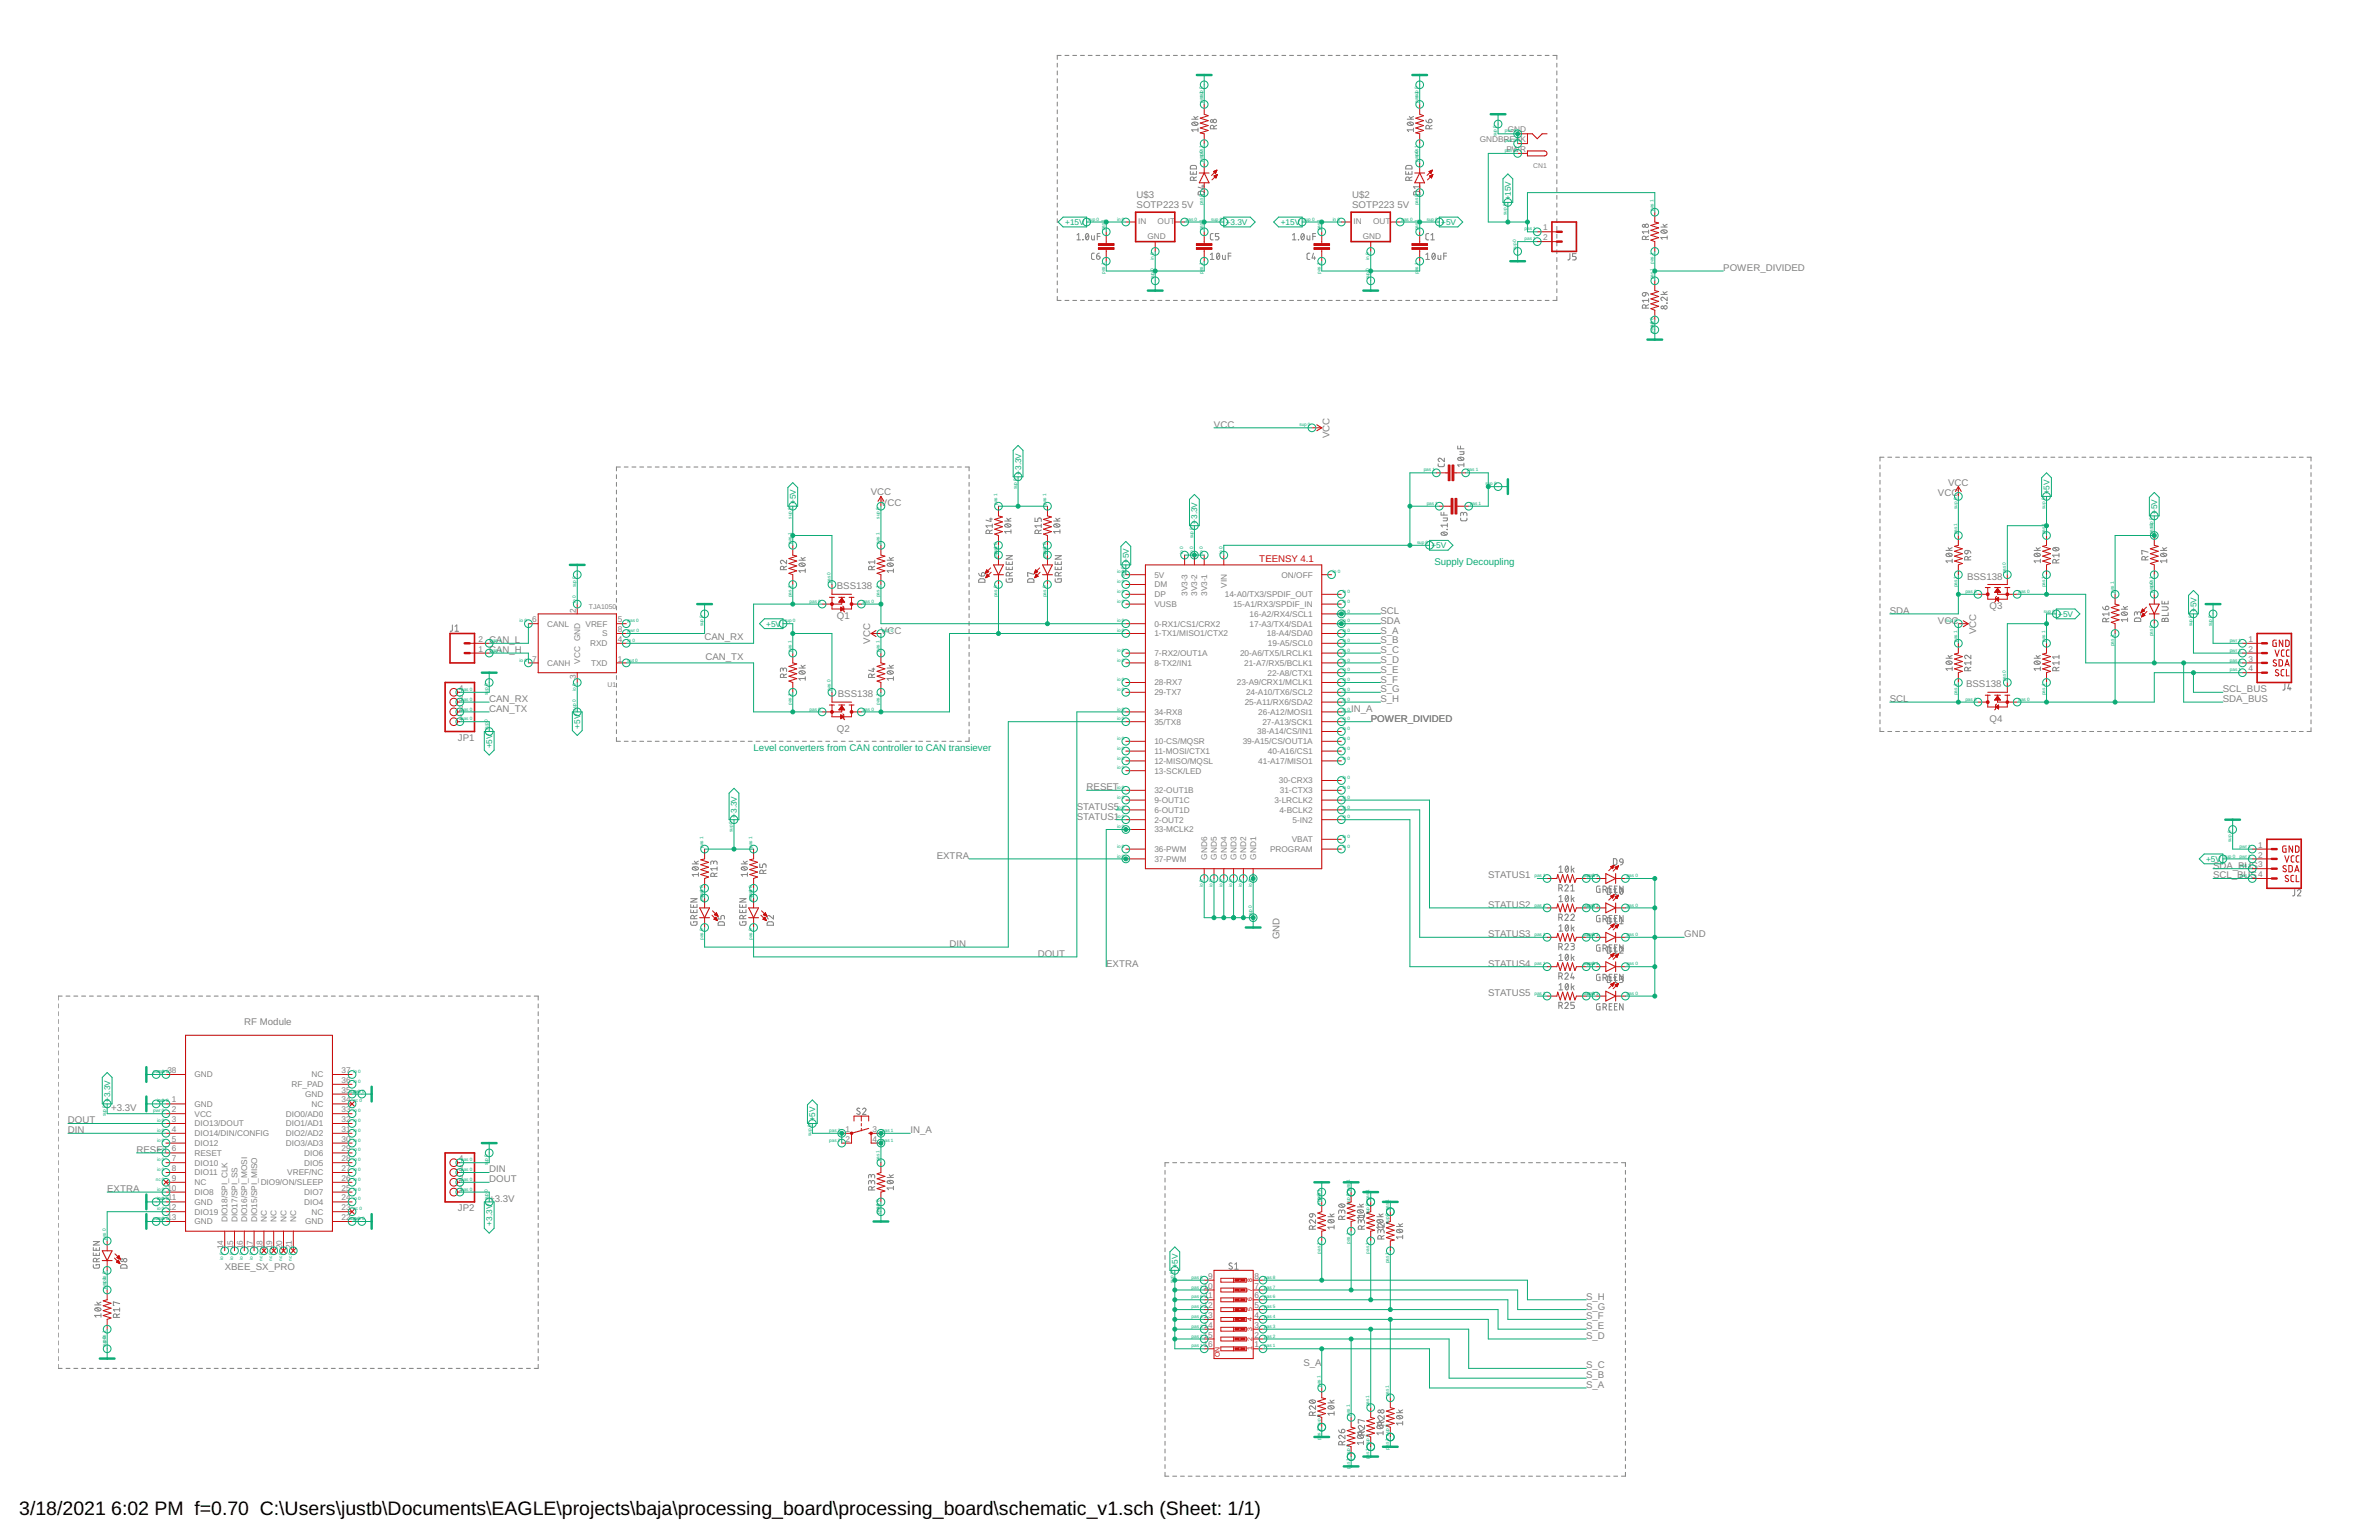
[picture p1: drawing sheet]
<svg xmlns="http://www.w3.org/2000/svg" width="432mm" height="279mm" viewBox="0 0 432 279" stroke-linecap="round" stroke-linejoin="round" font-family="sans-serif">
<defs><g id="words">
<g font-size="3.5">
<text x="3.5" y="274.9">3/18/2021</text>
<text x="20.2" y="274.9">6:02 PM f=0.70 C:\Users\justb\Documents\EAGLE\projects\baja\processing_board\processing_board\schematic_v1.sch (Sheet: 1/1)</text>
</g>
<g font-size="1.8" fill="#808080">
<text x="206.3" y="35.8">U$3</text>
<text x="245.4" y="35.8">U$2</text>
<text x="206.3" y="37.8">SOTP223</text>
<text x="214.5" y="37.8">5V</text>
<text x="245.4" y="37.8">SOTP223</text>
<text x="253.6" y="37.8">5V</text>
<text x="312.8" y="49.2">POWER_DIVIDED</text>
<text x="220.3" y="77.6">VCC</text>
<text x="241.3" y="79.5" transform="rotate(-90 241.3 79.5)">VCC</text>
<text x="158.1" y="89.9">VCC</text>
<text x="353.6" y="88.1">VCC</text>
<text x="159.9" y="91.8">VCC</text>
<text x="351.8" y="90.1">VCC</text>
<text x="151.9" y="106.9">BSS138</text>
<text x="357" y="105.2">BSS138</text>
<text x="151.9" y="112.3">Q1</text>
<text x="250.6" y="111.4">SCL</text>
<text x="250.6" y="113.2">SDA</text>
<text x="343" y="111.4">SDA</text>
<text x="351.8" y="113.2">VCC</text>
<text x="361.1" y="110.5">Q3</text>
<text x="88.8" y="116.7">CAN_L</text>
<text x="88.8" y="118.5">CAN_H</text>
<text x="127.9" y="116.2">CAN_RX</text>
<text x="128" y="119.7">CAN_TX</text>
<text x="157.9" y="116.8" transform="rotate(-90 157.9 116.8)">VCC</text>
<text x="159.9" y="114.9">VCC</text>
<text x="250.6" y="114.9">S_A</text>
<text x="250.6" y="116.7">S_B</text>
<text x="250.6" y="118.5">S_C</text>
<text x="358.7" y="115" transform="rotate(-90 358.7 115)">VCC</text>
<text x="250.6" y="120.3">S_D</text>
<text x="250.6" y="122.1">S_E</text>
<text x="250.6" y="123.8">S_F</text>
<text x="250.6" y="125.6">S_G</text>
<text x="356.9" y="124.7">BSS138</text>
<text x="403.5" y="125.6">SCL_BUS</text>
<text x="88.8" y="127.4">CAN_RX</text>
<text x="88.8" y="129.2">CAN_TX</text>
<text x="152.1" y="126.5">BSS138</text>
<text x="245.2" y="129.2">IN_A</text>
<text x="248.8" y="130.9">POWER_DIVIDED</text>
<text x="250.6" y="127.4">S_H</text>
<text x="343" y="127.4">SCL</text>
<text x="361.1" y="130.9">Q4</text>
<text x="403.5" y="127.4">SDA_BUS</text>
<text x="83.1" y="134.4">JP1</text>
<text x="151.9" y="132.7">Q2</text>
<text x="197.2" y="143.4">RESET</text>
<text x="195.5" y="148.7">STATUS1</text>
<text x="195.5" y="146.9">STATUS5</text>
<text x="170" y="155.8">EXTRA</text>
<text x="270.1" y="159.4">STATUS1</text>
<text x="401.7" y="157.6">SDA_BUS</text>
<text x="401.7" y="159.4">SCL_BUS</text>
<text x="270.1" y="164.7">STATUS2</text>
<text x="172.3" y="171.8">DIN</text>
<text x="188.3" y="173.6">DOUT</text>
<text x="232.3" y="170.4" transform="rotate(-90 232.3 170.4)">GND</text>
<text x="270.1" y="170.1">STATUS3</text>
<text x="305.7" y="170.1">GND</text>
<text x="200.8" y="175.4">EXTRA</text>
<text x="270.1" y="175.4">STATUS4</text>
<text x="270.1" y="180.7">STATUS5</text>
<text x="44.3" y="186.1">RF Module</text>
<text x="12.3" y="203.8">DOUT</text>
<text x="20.2" y="201.5">+3.3V</text>
<text x="12.3" y="205.6">DIN</text>
<text x="24.8" y="209.2">RESET</text>
<text x="165.2" y="205.6">IN_A</text>
<text x="88.8" y="212.7">DIN</text>
<text x="88.8" y="214.5">DOUT</text>
<text x="19.5" y="216.3">EXTRA</text>
<text x="83.1" y="219.7">JP2</text>
<text x="88.8" y="218">+3.3V</text>
<text x="40.8" y="230.5">XBEE_SX_PRO</text>
<text x="287.9" y="239.4">S_F</text>
<text x="287.9" y="237.6">S_G</text>
<text x="287.9" y="235.8">S_H</text>
<text x="287.9" y="242.9">S_D</text>
<text x="287.9" y="241.2">S_E</text>
<text x="236.6" y="247.7">S_A</text>
<text x="287.9" y="251.8">S_A</text>
<text x="287.9" y="250">S_B</text>
<text x="287.9" y="248.3">S_C</text>
</g>
<text font-size="1.8" fill="#c90d0c" x="228.6" y="102">TEENSY 4.1</text>
<g font-size="1.8" fill="#0dab76">
<text x="260.3" y="102.5">Supply Decoupling</text>
<text x="136.8" y="136.3">Level converters from CAN controller to CAN transiever</text>
</g>
<g font-size="1.5" fill="#808080">
<text x="268.6" y="25.8">GNDBREAK</text>
<text x="273.4" y="27.6">PWR</text>
<text x="273.7" y="24">GND</text>
<text x="206.6" y="40.7">IN</text>
<text x="210.1" y="40.7">OUT</text>
<text x="245.7" y="40.7">IN</text>
<text x="249.2" y="40.7">OUT</text>
<text x="280.1" y="41.8">1</text>
<text x="208.3" y="43.3">GND</text>
<text x="247.4" y="43.3">GND</text>
<text x="280.1" y="43.6">2</text>
<text x="209.5" y="106.6">DM</text>
<text x="209.5" y="104.8">5V</text>
<text x="222.7" y="106.6" transform="rotate(-90 222.7 106.6)">VIN</text>
<text x="232.6" y="104.8">ON/OFF</text>
<text x="96.6" y="112.9">6</text>
<text x="99.3" y="113.7">CANL</text>
<text x="104.5" y="111.1" transform="rotate(-90 104.5 111.1)">2</text>
<text x="106.3" y="113.7">VREF</text>
<text x="112.1" y="112.9">5</text>
<text x="209.5" y="113.7">0-RX1/CS1/CRX2</text>
<text x="209.5" y="110.1">VUSB</text>
<text x="209.5" y="108.4">DP</text>
<text x="215.5" y="108.1" transform="rotate(-90 215.5 108.1)">3V3-3</text>
<text x="217.3" y="108.1" transform="rotate(-90 217.3 108.1)">3V3-2</text>
<text x="219.1" y="108.1" transform="rotate(-90 219.1 108.1)">3V3-1</text>
<text x="222.3" y="108.4">14-A0/TX3/SPDIF_OUT</text>
<text x="223.8" y="110.1">15-A1/RX3/SPDIF_IN</text>
<text x="226.8" y="111.9">16-A2/RX4/SCL1</text>
<text x="226.8" y="113.7">17-A3/TX4/SDA1</text>
<text x="86.9" y="118.2">1</text>
<text x="86.9" y="116.5">2</text>
<text x="107.1" y="117.2">RXD</text>
<text x="109.3" y="115.5">S</text>
<text x="112.1" y="114.7">8</text>
<text x="112.1" y="116.5">4</text>
<text x="209.5" y="115.5">1-TX1/MISO1/CTX2</text>
<text x="209.5" y="119">7-RX2/OUT1A</text>
<text x="225.1" y="119">20-A6/TX5/LRCLK1</text>
<text x="230" y="115.5">18-A4/SDA0</text>
<text x="230.1" y="117.3">19-A5/SCL0</text>
<text x="408.1" y="116.5">1</text>
<text x="408.1" y="118.2">2</text>
<text x="83.3" y="125.4">4</text>
<text x="96.6" y="120">7</text>
<text x="99.3" y="120.8">CANH</text>
<text x="104.5" y="123.1" transform="rotate(-90 104.5 123.1)">3</text>
<text x="105.3" y="120.4" transform="rotate(-90 105.3 120.4)">VCC GND</text>
<text x="107.3" y="120.8">TXD</text>
<text x="112.1" y="120">1</text>
<text x="209.5" y="120.8">8-TX2/IN1</text>
<text x="209.5" y="124.4">28-RX7</text>
<text x="224.5" y="124.4">23-A9/CRX1/MCLK1</text>
<text x="225.8" y="120.8">21-A7/RX5/BCLK1</text>
<text x="230.1" y="122.6">22-A8/CTX1</text>
<text x="408.1" y="120">3</text>
<text x="408.1" y="121.8">4</text>
<text x="83.3" y="130.7">1</text>
<text x="83.3" y="128.9">2</text>
<text x="83.3" y="127.1">3</text>
<text x="209.5" y="126.1">29-TX7</text>
<text x="209.5" y="129.7">34-RX8</text>
<text x="209.5" y="131.5">35/TX8</text>
<text x="225.9" y="127.9">25-A11/RX6/SDA2</text>
<text x="226.2" y="126.1">24-A10/TX6/SCL2</text>
<text x="228.4" y="129.7">26-A12/MOSI1</text>
<text x="229.1" y="131.5">27-A13/SCK1</text>
<text x="209.5" y="135">10-CS/MQSR</text>
<text x="209.5" y="136.8">11-MOSI/CTX1</text>
<text x="225.6" y="135">39-A15/CS/OUT1A</text>
<text x="228.2" y="133.3">38-A14/CS/IN1</text>
<text x="230.1" y="136.8">40-A16/CS1</text>
<text x="209.5" y="138.6">12-MISO/MQSL</text>
<text x="209.5" y="140.4">13-SCK/LED</text>
<text x="209.5" y="143.9">32-OUT1B</text>
<text x="228.4" y="138.6">41-A17/MISO1</text>
<text x="232.1" y="142.1">30-CRX3</text>
<text x="232.3" y="143.9">31-CTX3</text>
<text x="209.5" y="147.5">6-OUT1D</text>
<text x="209.5" y="149.2">2-OUT2</text>
<text x="209.5" y="145.7">9-OUT1C</text>
<text x="231.3" y="145.7">3-LRCLK2</text>
<text x="232.2" y="147.5">4-BCLK2</text>
<text x="234.6" y="149.3">5-IN2</text>
<text x="209.5" y="151">33-MCLK2</text>
<text x="209.5" y="154.6">36-PWM</text>
<text x="219.1" y="156" transform="rotate(-90 219.1 156)">GND6</text>
<text x="220.9" y="156" transform="rotate(-90 220.9 156)">GND5</text>
<text x="222.6" y="156" transform="rotate(-90 222.6 156)">GND4</text>
<text x="224.4" y="156" transform="rotate(-90 224.4 156)">GND3</text>
<text x="226.2" y="156" transform="rotate(-90 226.2 156)">GND2</text>
<text x="228" y="156" transform="rotate(-90 228 156)">GND1</text>
<text x="230.5" y="154.6">PROGRAM</text>
<text x="234.5" y="152.8">VBAT</text>
<text x="409.9" y="153.8">1</text>
<text x="409.9" y="155.6">2</text>
<text x="209.5" y="156.4">37-PWM</text>
<text x="409.9" y="157.4">3</text>
<text x="409.9" y="159.1">4</text>
<text x="30.4" y="194.7">38</text>
<text x="35.3" y="195.5">GND</text>
<text x="52.9" y="197.2">RF_PAD</text>
<text x="56.5" y="195.5">NC</text>
<text x="62" y="196.5">36</text>
<text x="62" y="194.7">37</text>
<text x="31.2" y="200">1</text>
<text x="31.2" y="201.8">2</text>
<text x="31.2" y="203.6">3</text>
<text x="35.3" y="200.8">GND</text>
<text x="35.3" y="202.6">VCC</text>
<text x="51.9" y="202.6">DIO0/AD0</text>
<text x="55.4" y="199">GND</text>
<text x="56.5" y="200.8">NC</text>
<text x="62" y="203.6">32</text>
<text x="62" y="201.8">33</text>
<text x="62" y="200">34</text>
<text x="62" y="198.2">35</text>
<text x="31.2" y="205.4">4</text>
<text x="31.2" y="207.1">5</text>
<text x="31.2" y="208.9">6</text>
<text x="35.3" y="204.4">DIO13/DOUT</text>
<text x="35.3" y="206.1">DIO14/DIN/CONFIG</text>
<text x="35.3" y="207.9">DIO12</text>
<text x="35.3" y="209.7">RESET</text>
<text x="51.9" y="207.9">DIO3/AD3</text>
<text x="51.9" y="206.1">DIO2/AD2</text>
<text x="51.9" y="204.4">DIO1/AD1</text>
<text x="55.2" y="209.7">DIO6</text>
<text x="62" y="208.9">29</text>
<text x="62" y="207.1">30</text>
<text x="62" y="205.4">31</text>
<text x="153.5" y="205.4">1</text>
<text x="153.5" y="207.1">2</text>
<text x="158.4" y="205.4">3</text>
<text x="158.4" y="207.1">4</text>
<text x="31.2" y="210.7">7</text>
<text x="31.2" y="212.5">8</text>
<text x="31.2" y="214.2">9</text>
<text x="35.3" y="211.5">DIO10</text>
<text x="35.3" y="213.2">DIO11</text>
<text x="35.3" y="215">NC</text>
<text x="47.3" y="215">DIO9/ON/SLEEP</text>
<text x="52.1" y="213.2">VREF/NC</text>
<text x="55.2" y="211.5">DIO5</text>
<text x="62" y="214.2">26</text>
<text x="62" y="212.5">27</text>
<text x="62" y="210.7">28</text>
<text x="83.3" y="214.2">2</text>
<text x="83.3" y="212.5">3</text>
<text x="83.3" y="210.7">4</text>
<text x="30.4" y="216">10</text>
<text x="30.4" y="219.6">12</text>
<text x="30.4" y="221.4">13</text>
<text x="30.5" y="217.8">11</text>
<text x="35.3" y="216.8">DIO8</text>
<text x="35.3" y="218.6">GND</text>
<text x="35.3" y="220.4">DIO19</text>
<text x="41.3" y="221.7" transform="rotate(-90 41.3 221.7)">DIO18/SPI_CLK</text>
<text x="43.1" y="221.7" transform="rotate(-90 43.1 221.7)">DIO17/SPI_SS</text>
<text x="44.9" y="221.7" transform="rotate(-90 44.9 221.7)">DIO16/SPI_MOSI</text>
<text x="46.7" y="221.7" transform="rotate(-90 46.7 221.7)">DIO15/SPI_MISO</text>
<text x="48.4" y="221.7" transform="rotate(-90 48.4 221.7)">NC</text>
<text x="50.2" y="221.7" transform="rotate(-90 50.2 221.7)">NC</text>
<text x="52" y="221.7" transform="rotate(-90 52 221.7)">NC</text>
<text x="53.8" y="221.7" transform="rotate(-90 53.8 221.7)">NC</text>
<text x="55.2" y="218.6">DIO4</text>
<text x="55.2" y="216.8">DIO7</text>
<text x="56.5" y="220.4">NC</text>
<text x="62" y="221.4">22</text>
<text x="62" y="219.6">23</text>
<text x="62" y="217.8">24</text>
<text x="62" y="216">25</text>
<text x="83.3" y="216">1</text>
<text x="35.3" y="222.1">GND</text>
<text x="40.5" y="226.7" transform="rotate(-90 40.5 226.7)">14</text>
<text x="42.3" y="226.7" transform="rotate(-90 42.3 226.7)">15</text>
<text x="44.1" y="226.7" transform="rotate(-90 44.1 226.7)">16</text>
<text x="45.9" y="226.7" transform="rotate(-90 45.9 226.7)">17</text>
<text x="47.6" y="226.7" transform="rotate(-90 47.6 226.7)">18</text>
<text x="49.4" y="226.7" transform="rotate(-90 49.4 226.7)">19</text>
<text x="51.2" y="226.7" transform="rotate(-90 51.2 226.7)">20</text>
<text x="53" y="226.7" transform="rotate(-90 53 226.7)">21</text>
<text x="55.4" y="222.1">GND</text>
<text x="218.4" y="233.8">10</text>
<text x="219.3" y="232">9</text>
<text x="227.7" y="233.8">7</text>
<text x="227.7" y="232">8</text>
<text x="218.4" y="237.4">12</text>
<text x="218.4" y="239.1">13</text>
<text x="218.5" y="235.6">11</text>
<text x="227.7" y="239.1">4</text>
<text x="227.7" y="237.4">5</text>
<text x="227.7" y="235.6">6</text>
<text x="218.4" y="240.9">14</text>
<text x="218.4" y="242.7">15</text>
<text x="218.4" y="244.5">16</text>
<text x="227.7" y="244.5">1</text>
<text x="227.7" y="242.7">2</text>
<text x="227.7" y="240.9">3</text>
</g>
<g font-size="1.5" fill="#0dab76">
<text x="193.4" y="40.8">+15V</text>
<text x="222.5" y="40.8">+3.3V</text>
<text x="232.5" y="40.8">+15V</text>
<text x="261.6" y="40.8">+5V</text>
<text x="274.2" y="36.4" transform="rotate(-90 274.2 36.4)">+15V</text>
<text x="185.3" y="86.1" transform="rotate(-90 185.3 86.1)">+3.3V</text>
<text x="372" y="89.7" transform="rotate(-90 372 89.7)">+5V</text>
<text x="144.4" y="91.5" transform="rotate(-90 144.4 91.5)">+5V</text>
<text x="217.3" y="95" transform="rotate(-90 217.3 95)">+3.3V</text>
<text x="391.5" y="93.3" transform="rotate(-90 391.5 93.3)">+5V</text>
<text x="259.8" y="99.5">+5V</text>
<text x="204.9" y="102.1" transform="rotate(-90 204.9 102.1)">+5V</text>
<text x="139.1" y="113.7">+5V</text>
<text x="373.6" y="111.9">+5V</text>
<text x="398.7" y="111" transform="rotate(-90 398.7 111)">+5V</text>
<text x="89.3" y="135.8" transform="rotate(-90 89.3 135.8)">+5V</text>
<text x="105.3" y="132.2" transform="rotate(-90 105.3 132.2)">+5V</text>
<text x="133.8" y="148.4" transform="rotate(-90 133.8 148.4)">+3.3V</text>
<text x="400.4" y="156.4">+5V</text>
<text x="20" y="199.9" transform="rotate(-90 20 199.9)">+3.3V</text>
<text x="148" y="203.5" transform="rotate(-90 148 203.5)">+5V</text>
<text x="89.3" y="222.3" transform="rotate(-90 89.3 222.3)">+3.3V</text>
<text x="213.8" y="230.1" transform="rotate(-90 213.8 230.1)">+5V</text>
</g>
<g font-size="1.2" fill="#808080">
<text x="278.3" y="30.5">CN1</text>
<text x="106.9" y="110.5">TJA1050</text>
<text x="110.3" y="124.7">U1</text>
</g>
<g font-size="1.2" fill="#c90d0c">
<text x="227.3" y="232.6" transform="rotate(-90 227.3 232.6)">8</text>
<text x="227.3" y="239.7" transform="rotate(-90 227.3 239.7)">4</text>
<text x="227.3" y="237.9" transform="rotate(-90 227.3 237.9)">5</text>
<text x="227.3" y="236.1" transform="rotate(-90 227.3 236.1)">6</text>
<text x="227.3" y="234.3" transform="rotate(-90 227.3 234.3)">7</text>
<text x="227.3" y="244.9" transform="rotate(-90 227.3 244.9)">1</text>
<text x="227.3" y="243.3" transform="rotate(-90 227.3 243.3)">2</text>
<text x="227.3" y="241.5" transform="rotate(-90 227.3 241.5)">3</text>
<text x="221.4" y="246.2" transform="rotate(-90 221.4 246.2)">ON</text>
</g>
<g font-size=".8" fill="#0dab76">
<text x="218.3" y="18.7" transform="rotate(-90 218.3 18.7)">pasu1p 0</text>
<text x="257.4" y="18.7" transform="rotate(-90 257.4 18.7)">passu1p 0</text>
<text x="218.3" y="29.4" transform="rotate(-90 218.3 29.4)">paspas 1</text>
<text x="218.3" y="27.8" transform="rotate(-90 218.3 27.8)">0</text>
<text x="257.4" y="29.4" transform="rotate(-90 257.4 29.4)">paspas 1</text>
<text x="257.4" y="27.8" transform="rotate(-90 257.4 27.8)">0</text>
<text x="271.7" y="24.8" transform="rotate(-90 271.7 24.8)">sup 0</text>
<text x="273.2" y="27.6">pwr 0</text>
<text x="273.2" y="25.8">pwr 0</text>
<text x="273.2" y="24">pwr 0</text>
<text x="197.5" y="40">sup 0</text>
<text x="200.5" y="41.8" transform="rotate(-90 200.5 41.8)">pas</text>
<text x="200.5" y="40.2" transform="rotate(-90 200.5 40.2)">1</text>
<text x="202.8" y="40">in 0</text>
<text x="215.3" y="40">pas 0</text>
<text x="218.3" y="41.8" transform="rotate(-90 218.3 41.8)">pas</text>
<text x="218.3" y="40.2" transform="rotate(-90 218.3 40.2)">1</text>
<text x="218.3" y="37.2" transform="rotate(-90 218.3 37.2)">pas 0</text>
<text x="219.9" y="40">sup 0</text>
<text x="236.6" y="40">sup 0</text>
<text x="239.7" y="41.8" transform="rotate(-90 239.7 41.8)">pas</text>
<text x="239.7" y="40.2" transform="rotate(-90 239.7 40.2)">1</text>
<text x="241.9" y="40">in 0</text>
<text x="254.4" y="40">pas 0</text>
<text x="257.4" y="41.8" transform="rotate(-90 257.4 41.8)">pas</text>
<text x="257.4" y="40.2" transform="rotate(-90 257.4 40.2)">1</text>
<text x="257.4" y="37.2" transform="rotate(-90 257.4 37.2)">pas 0</text>
<text x="259" y="40">sup 0</text>
<text x="273.4" y="39" transform="rotate(-90 273.4 39)">sup 0</text>
<text x="276.7" y="41.8">pas 1</text>
<text x="300.1" y="38.3" transform="rotate(-90 300.1 38.3)">pas 1</text>
<text x="209.4" y="47.2" transform="rotate(-90 209.4 47.2)">in 0</text>
<text x="248.5" y="47.2" transform="rotate(-90 248.5 47.2)">in 0</text>
<text x="275.2" y="45.4" transform="rotate(-90 275.2 45.4)">sup 0</text>
<text x="276.7" y="43.6">pas 1</text>
<text x="300.1" y="47.9" transform="rotate(-90 300.1 47.9)">pas 1</text>
<text x="200.5" y="49.7" transform="rotate(-90 200.5 49.7)">pas 1</text>
<text x="209.4" y="50.7" transform="rotate(-90 209.4 50.7)">sup</text>
<text x="209.4" y="49.2" transform="rotate(-90 209.4 49.2)">0</text>
<text x="218.3" y="49.7" transform="rotate(-90 218.3 49.7)">pas 1</text>
<text x="239.7" y="49.7" transform="rotate(-90 239.7 49.7)">pas 1</text>
<text x="248.5" y="50.7" transform="rotate(-90 248.5 50.7)">sup</text>
<text x="248.5" y="49.2" transform="rotate(-90 248.5 49.2)">0</text>
<text x="257.4" y="49.7" transform="rotate(-90 257.4 49.7)">pas 1</text>
<text x="300.1" y="50.7" transform="rotate(-90 300.1 50.7)">pas 1</text>
<text x="300.1" y="58.7" transform="rotate(-90 300.1 58.7)">p 0</text>
<text x="300.1" y="60.3" transform="rotate(-90 300.1 60.3)">pasu1</text>
<text x="235.9" y="77.4">sup 0</text>
<text x="184.5" y="88.8" transform="rotate(-90 184.5 88.8)">sup 0</text>
<text x="258.4" y="85.5">pas 1</text>
<text x="266.3" y="85.5">pas 1</text>
<text x="269.6" y="88">sup 0</text>
<text x="143.6" y="94.1" transform="rotate(-90 143.6 94.1)">sup 0</text>
<text x="159.6" y="94.1" transform="rotate(-90 159.6 94.1)">sup 0</text>
<text x="181" y="91.6" transform="rotate(-90 181 91.6)">pas 1</text>
<text x="189.9" y="91.6" transform="rotate(-90 189.9 91.6)">pas 1</text>
<text x="259" y="91.6">pas 1</text>
<text x="266.8" y="91.6">pas 1</text>
<text x="355.2" y="92.3" transform="rotate(-90 355.2 92.3)">sup 0</text>
<text x="371.2" y="95.3" transform="rotate(-90 371.2 95.3)">1</text>
<text x="371.2" y="92.3" transform="rotate(-90 371.2 92.3)">sup 0</text>
<text x="143.6" y="98.7" transform="rotate(-90 143.6 98.7)">pas 1</text>
<text x="159.6" y="98.7" transform="rotate(-90 159.6 98.7)">pas 1</text>
<text x="181" y="101.2" transform="rotate(-90 181 101.2)">papsa1s 0</text>
<text x="189.9" y="101.2" transform="rotate(-90 189.9 101.2)">papsa1s 0</text>
<text x="214.8" y="100.5" transform="rotate(-90 214.8 100.5)">io 0</text>
<text x="216.5" y="100.5" transform="rotate(-90 216.5 100.5)">io 0</text>
<text x="216.5" y="97.6" transform="rotate(-90 216.5 97.6)">sup 0</text>
<text x="218.3" y="100.5" transform="rotate(-90 218.3 100.5)">io 0</text>
<text x="221.9" y="100.5" transform="rotate(-90 221.9 100.5)">io 0</text>
<text x="257.2" y="98.7">sup 0</text>
<text x="355.2" y="96.9" transform="rotate(-90 355.2 96.9)">pas 1</text>
<text x="371.2" y="96.9" transform="rotate(-90 371.2 96.9)">pas</text>
<text x="390.8" y="96.9" transform="rotate(-90 390.8 96.9)">passu1p 0</text>
<text x="104.5" y="106.5" transform="rotate(-90 104.5 106.5)">sup 0</text>
<text x="150.8" y="105.8" transform="rotate(-90 150.8 105.8)">pas 0</text>
<text x="202.8" y="107.6">io 0</text>
<text x="202.8" y="105.8">io 0</text>
<text x="202.8" y="104">io 0</text>
<text x="204.1" y="104.8" transform="rotate(-90 204.1 104.8)">sup 0</text>
<text x="241.9" y="104">io 0</text>
<text x="243.7" y="107.6">io 0</text>
<text x="355.2" y="106.6" transform="rotate(-90 355.2 106.6)">pas 1</text>
<text x="356.7" y="107.6">pas 0</text>
<text x="364.1" y="104" transform="rotate(-90 364.1 104)">pas 0</text>
<text x="366.4" y="107.6">pas 0</text>
<text x="371.2" y="106.6" transform="rotate(-90 371.2 106.6)">pas 1</text>
<text x="383.7" y="107.6" transform="rotate(-90 383.7 107.6)">pas 1</text>
<text x="390.8" y="107.6" transform="rotate(-90 390.8 107.6)">paspas 1</text>
<text x="390.8" y="106" transform="rotate(-90 390.8 106)">0</text>
<text x="94.3" y="112.9">io 0</text>
<text x="104.5" y="109.4" transform="rotate(-90 104.5 109.4)">io 0</text>
<text x="113.9" y="112.9">pas 0</text>
<text x="127.6" y="113.6" transform="rotate(-90 127.6 113.6)">sup 0</text>
<text x="142.4" y="112.9">sup 0</text>
<text x="143.6" y="108.3" transform="rotate(-90 143.6 108.3)">pas 1</text>
<text x="146.9" y="109.4">pas 0</text>
<text x="156.6" y="109.4">pas 0</text>
<text x="159.6" y="108.3" transform="rotate(-90 159.6 108.3)">pas 1</text>
<text x="181" y="108.3" transform="rotate(-90 181 108.3)">pas 0</text>
<text x="189.9" y="108.3" transform="rotate(-90 189.9 108.3)">pas 0</text>
<text x="202.8" y="112.9">io 0</text>
<text x="202.8" y="109.4">io 0</text>
<text x="243.7" y="109.4">io 0</text>
<text x="243.7" y="111.1">io 0</text>
<text x="243.7" y="112.9">io 0</text>
<text x="353.2" y="112.9">sup 0</text>
<text x="371" y="111.1">sup 0</text>
<text x="397.9" y="113.6" transform="rotate(-90 397.9 113.6)">sup 0</text>
<text x="401.4" y="113.6" transform="rotate(-90 401.4 113.6)">sup 0</text>
<text x="89" y="118.2">pas 1</text>
<text x="89" y="116.5">pas 1</text>
<text x="113.9" y="114.7">pwr 0</text>
<text x="113.9" y="116.5">io 0</text>
<text x="143.6" y="118.2" transform="rotate(-90 143.6 118.2)">pas 1</text>
<text x="159.6" y="118.2" transform="rotate(-90 159.6 118.2)">pas 1</text>
<text x="160.1" y="114.7">sup 0</text>
<text x="202.8" y="114.7">io 0</text>
<text x="202.8" y="118.2">io 0</text>
<text x="243.7" y="114.7">io 0</text>
<text x="243.7" y="116.5">io 0</text>
<text x="243.7" y="118.2">io 0</text>
<text x="355.2" y="116.5" transform="rotate(-90 355.2 116.5)">pas 1</text>
<text x="371.2" y="116.5" transform="rotate(-90 371.2 116.5)">pas 1</text>
<text x="383.7" y="117.2" transform="rotate(-90 383.7 117.2)">pas 1</text>
<text x="390.8" y="115.4" transform="rotate(-90 390.8 115.4)">pas 0</text>
<text x="404.7" y="116.5">pwr 1</text>
<text x="404.7" y="118.2">pwr 1</text>
<text x="83.7" y="125.4">pas 0</text>
<text x="94.3" y="120">io 0</text>
<text x="104.5" y="125.4" transform="rotate(-90 104.5 125.4)">io 0</text>
<text x="113.9" y="120">out 0</text>
<text x="150.8" y="125.4" transform="rotate(-90 150.8 125.4)">pas 0</text>
<text x="202.8" y="120">io 0</text>
<text x="202.8" y="123.6">io 0</text>
<text x="202.8" y="125.4">io 0</text>
<text x="243.7" y="120">io 0</text>
<text x="243.7" y="121.8">io 0</text>
<text x="243.7" y="123.6">io 0</text>
<text x="243.7" y="125.4">io 0</text>
<text x="364.1" y="123.6" transform="rotate(-90 364.1 123.6)">pas 0</text>
<text x="404.7" y="120">pas 1</text>
<text x="404.7" y="121.8">pas 1</text>
<text x="83.7" y="130.7">pas 0</text>
<text x="83.7" y="128.9">pas 0</text>
<text x="83.7" y="127.1">pas 0</text>
<text x="88.5" y="130.9" transform="rotate(-90 88.5 130.9)">0</text>
<text x="88.5" y="126.1" transform="rotate(-90 88.5 126.1)">sup 0</text>
<text x="104.5" y="128.9" transform="rotate(-90 104.5 128.9)">sup 0</text>
<text x="143.6" y="127.9" transform="rotate(-90 143.6 127.9)">pas 1</text>
<text x="146.9" y="128.9">pas 0</text>
<text x="156.6" y="128.9">pas 0</text>
<text x="159.6" y="127.9" transform="rotate(-90 159.6 127.9)">pas 1</text>
<text x="202.8" y="128.9">io 0</text>
<text x="202.8" y="130.7">io 0</text>
<text x="243.7" y="127.1">io 0</text>
<text x="243.7" y="128.9">io 0</text>
<text x="243.7" y="130.7">io 0</text>
<text x="355.2" y="126.1" transform="rotate(-90 355.2 126.1)">pas 1</text>
<text x="356.7" y="127.1">pas 0</text>
<text x="366.4" y="127.1">pas 0</text>
<text x="371.2" y="126.1" transform="rotate(-90 371.2 126.1)">pas 1</text>
<text x="88.5" y="132.5" transform="rotate(-90 88.5 132.5)">sup</text>
<text x="202.8" y="134.2">io 0</text>
<text x="202.8" y="136">io 0</text>
<text x="202.8" y="137.8">io 0</text>
<text x="243.7" y="132.5">io 0</text>
<text x="243.7" y="134.2">io 0</text>
<text x="243.7" y="136">io 0</text>
<text x="243.7" y="137.8">io 0</text>
<text x="202.8" y="139.6">io 0</text>
<text x="202.8" y="143.1">io 0</text>
<text x="243.7" y="141.4">io 0</text>
<text x="243.7" y="143.1">io 0</text>
<text x="202.8" y="146.7">io 0</text>
<text x="202.8" y="148.5">io 0</text>
<text x="202.8" y="144.9">io 0</text>
<text x="243.7" y="148.5">io 0</text>
<text x="243.7" y="144.9">io 0</text>
<text x="243.7" y="146.7">io 0</text>
<text x="127.6" y="153.8" transform="rotate(-90 127.6 153.8)">pas 1</text>
<text x="133" y="151" transform="rotate(-90 133 151)">sup 0</text>
<text x="136.5" y="153.8" transform="rotate(-90 136.5 153.8)">pas 1</text>
<text x="202.8" y="150.2">io 0</text>
<text x="202.8" y="153.8">io 0</text>
<text x="202.8" y="155.6">io 0</text>
<text x="243.7" y="152">io 0</text>
<text x="243.7" y="153.8">io 0</text>
<text x="403.7" y="155.6">sup 0</text>
<text x="405" y="152.8" transform="rotate(-90 405 152.8)">sup 0</text>
<text x="406.5" y="153.8">pwr 1</text>
<text x="406.5" y="155.6">pwr 1</text>
<text x="218.3" y="161" transform="rotate(-90 218.3 161)">io 0</text>
<text x="220.1" y="161" transform="rotate(-90 220.1 161)">io 0</text>
<text x="221.9" y="161" transform="rotate(-90 221.9 161)">io 0</text>
<text x="223.7" y="161" transform="rotate(-90 223.7 161)">io 0</text>
<text x="225.4" y="161" transform="rotate(-90 225.4 161)">io 0</text>
<text x="227.2" y="161" transform="rotate(-90 227.2 161)">io 0</text>
<text x="278.5" y="159.1">pas 1</text>
<text x="287.4" y="159.1">papsa0s 1</text>
<text x="295.3" y="159.1">pas 0</text>
<text x="406.5" y="157.4">pas 1</text>
<text x="406.5" y="159.1">pas 1</text>
<text x="127.6" y="163.4" transform="rotate(-90 127.6 163.4)">papsa1s 0</text>
<text x="136.5" y="163.4" transform="rotate(-90 136.5 163.4)">papsa1s 0</text>
<text x="227.2" y="166.2" transform="rotate(-90 227.2 166.2)">sup 0</text>
<text x="278.5" y="164.5">pas 1</text>
<text x="287.4" y="164.5">papsa0s 1</text>
<text x="295.3" y="164.5">pas 0</text>
<text x="127.6" y="170.6" transform="rotate(-90 127.6 170.6)">pas 0</text>
<text x="136.5" y="170.6" transform="rotate(-90 136.5 170.6)">pas 0</text>
<text x="278.5" y="169.8">pas 1</text>
<text x="287.4" y="169.8">papsa0s 1</text>
<text x="295.3" y="169.8">pas 0</text>
<text x="278.5" y="175.1">pas 1</text>
<text x="287.4" y="175.1">papsa0s 1</text>
<text x="295.3" y="175.1">pas 0</text>
<text x="278.5" y="180.5">pas 1</text>
<text x="287.4" y="180.5">papsa0s 1</text>
<text x="295.3" y="180.5">pas 0</text>
<text x="27.8" y="194.7">pwsru0</text>
<text x="29.4" y="194.7">p 0</text>
<text x="64.1" y="196.5">io 0</text>
<text x="64.1" y="194.7">io 0</text>
<text x="19.2" y="202.5" transform="rotate(-90 19.2 202.5)">sup 0</text>
<text x="27.8" y="201.8">pwr 0</text>
<text x="28.5" y="200">io p 0</text>
<text x="28.5" y="203.6">io 0</text>
<text x="28.6" y="200">su0</text>
<text x="63.4" y="198.2">suppw0r 0</text>
<text x="64.1" y="203.6">io 0</text>
<text x="64.1" y="201.8">io 0</text>
<text x="64.1" y="200">nc 0</text>
<text x="28.5" y="205.4">io 0</text>
<text x="28.5" y="207.1">io 0</text>
<text x="28.5" y="208.9">io 0</text>
<text x="64.1" y="208.9">io 0</text>
<text x="64.1" y="207.1">io 0</text>
<text x="64.1" y="205.4">io 0</text>
<text x="147.2" y="206.1" transform="rotate(-90 147.2 206.1)">sup 0</text>
<text x="150.5" y="205.4">pas 2</text>
<text x="150.5" y="207.1">pas 2</text>
<text x="160.1" y="205.4">pas 1</text>
<text x="160.1" y="207.1">pas 1</text>
<text x="28.3" y="214.2">nc 0</text>
<text x="28.5" y="210.7">io 0</text>
<text x="28.5" y="212.5">io 0</text>
<text x="64.1" y="214.2">io 0</text>
<text x="64.1" y="212.5">io 0</text>
<text x="64.1" y="210.7">io 0</text>
<text x="83.7" y="214.2">pas 0</text>
<text x="83.7" y="212.5">pas 0</text>
<text x="83.7" y="210.7">pas 0</text>
<text x="88.5" y="211.4" transform="rotate(-90 88.5 211.4)">sup 0</text>
<text x="159.6" y="210.7" transform="rotate(-90 159.6 210.7)">pas 1</text>
<text x="27.8" y="221.4">pwsru0</text>
<text x="28.5" y="216">io 0</text>
<text x="28.5" y="217.8">io p 0</text>
<text x="28.5" y="219.6">io 0</text>
<text x="28.6" y="217.8">su0</text>
<text x="29.4" y="221.4">p 0</text>
<text x="63.4" y="221.4">suppw0r 0</text>
<text x="64.1" y="219.6">nc 0</text>
<text x="64.1" y="217.8">io 0</text>
<text x="64.1" y="216">io 0</text>
<text x="83.7" y="216">pas 0</text>
<text x="88.5" y="217.8" transform="rotate(-90 88.5 217.8)">sup</text>
<text x="88.5" y="216.3" transform="rotate(-90 88.5 216.3)">0</text>
<text x="159.6" y="220.3" transform="rotate(-90 159.6 220.3)">passu1</text>
<text x="159.6" y="218.7" transform="rotate(-90 159.6 218.7)">p 0</text>
<text x="239.7" y="218.5" transform="rotate(-90 239.7 218.5)">suppa0s 1</text>
<text x="245" y="218.5" transform="rotate(-90 245 218.5)">sup 0 pas 1</text>
<text x="248.5" y="220.3" transform="rotate(-90 248.5 220.3)">sup 0 pas 1</text>
<text x="19.2" y="224.9" transform="rotate(-90 19.2 224.9)">pas 0</text>
<text x="239.7" y="227.4" transform="rotate(-90 239.7 227.4)">pas 1</text>
<text x="245" y="225.7" transform="rotate(-90 245 225.7)">pas 1</text>
<text x="248.5" y="227.4" transform="rotate(-90 248.5 227.4)">pas 1</text>
<text x="252.1" y="222.1" transform="rotate(-90 252.1 222.1)">sup 0 pas 1</text>
<text x="19.2" y="233.8" transform="rotate(-90 19.2 233.8)">paspas 0</text>
<text x="19.2" y="232.2" transform="rotate(-90 19.2 232.2)">1</text>
<text x="40.5" y="228.5" transform="rotate(-90 40.5 228.5)">io 0</text>
<text x="42.3" y="228.5" transform="rotate(-90 42.3 228.5)">io 0</text>
<text x="44.1" y="228.5" transform="rotate(-90 44.1 228.5)">io 0</text>
<text x="45.9" y="228.5" transform="rotate(-90 45.9 228.5)">io 0</text>
<text x="47.6" y="228.8" transform="rotate(-90 47.6 228.8)">nc 0</text>
<text x="49.4" y="228.8" transform="rotate(-90 49.4 228.8)">nc 0</text>
<text x="51.2" y="228.8" transform="rotate(-90 51.2 228.8)">nc 0</text>
<text x="53" y="228.8" transform="rotate(-90 53 228.8)">nc 0</text>
<text x="213" y="232.8" transform="rotate(-90 213 232.8)">sup 0</text>
<text x="216.3" y="232">pas 8</text>
<text x="216.3" y="233.8">pas 7</text>
<text x="229.5" y="233.8">pas 7</text>
<text x="229.5" y="232">pas 8</text>
<text x="252.1" y="229.2" transform="rotate(-90 252.1 229.2)">pas 1</text>
<text x="216.3" y="235.6">pas 6</text>
<text x="216.3" y="237.4">pas 5</text>
<text x="216.3" y="239.1">pas 4</text>
<text x="229.5" y="239.1">pas 4</text>
<text x="229.5" y="237.4">pas 5</text>
<text x="229.5" y="235.6">pas 6</text>
<text x="19.2" y="244.5" transform="rotate(-90 19.2 244.5)">suppas 1</text>
<text x="19.2" y="242.9" transform="rotate(-90 19.2 242.9)">0</text>
<text x="216.3" y="240.9">pas 3</text>
<text x="216.3" y="242.7">pas 2</text>
<text x="216.3" y="244.5">pas 1</text>
<text x="229.5" y="244.5">pas 1</text>
<text x="229.5" y="242.7">pas 2</text>
<text x="229.5" y="240.9">pas 3</text>
<text x="239.7" y="251.6" transform="rotate(-90 239.7 251.6)">pas 1</text>
<text x="245" y="256.9" transform="rotate(-90 245 256.9)">pas 1</text>
<text x="248.5" y="255.1" transform="rotate(-90 248.5 255.1)">pas 1</text>
<text x="252.1" y="253.4" transform="rotate(-90 252.1 253.4)">pas 1</text>
<text x="239.7" y="261.2" transform="rotate(-90 239.7 261.2)">pas 1 sup 0</text>
<text x="252.1" y="263" transform="rotate(-90 252.1 263)">pas 1 sup 0</text>
<text x="245" y="266.6" transform="rotate(-90 245 266.6)">pas 1 sup 0</text>
<text x="248.5" y="264.8" transform="rotate(-90 248.5 264.8)">pas 1 sup 0</text>
</g>
</g></defs>
<g fill="none" stroke="#808080" stroke-width=".18">
<path d="M191.9 11.5v.7M191.9 12.9v.7M191.9 14.3v.7M191.9 15.7v.7M191.9 17.1v.7M191.9 18.5v.7M191.9 19.9v.7M192.6 10.1h-.7v.7M193.3 10.1h.7M194.7 10.1h.7M196.1 10.1h.7M197.5 10.1h.7"/>
<path d="M198.9 10.1h.7M200.3 10.1h.7M201.7 10.1h.7M203.1 10.1h.8M204.6 10.1h.7M206 10.1h.7M207.4 10.1h.7M208.8 10.1h.7M210.2 10.1h.7M211.6 10.1h.7M213 10.1h.7M214.4 10.1h.7"/>
<path d="M215.8 10.1h.7M217.2 10.1h.7M218.6 10.1h.7M220 10.1h.7M221.4 10.1h.7M222.8 10.1h.7M224.2 10.1h.7M225.6 10.1h.7M227 10.1h.8M228.5 10.1h.7M229.8 10.1h.7M231.3 10.1h.7"/>
<path d="M232.7 10.1h.7M234.1 10.1h.7M235.5 10.1h.7M236.9 10.1h.7M238.3 10.1h.7M239.7 10.1h.7M241.1 10.1h.7M242.5 10.1h.7M243.9 10.1h.7M245.3 10.1h.7M246.7 10.1h.7M248.1 10.1h.7"/>
<path d="M249.5 10.1h.7M250.9 10.1h.8M252.3 10.1h.7M253.7 10.1h.7M255.1 10.1h.8M256.6 10.1h.7M258 10.1h.7M259.4 10.1h.7M260.8 10.1h.7M262.2 10.1h.7M263.6 10.1h.7M265 10.1h.7"/>
<path d="M266.4 10.1h.7M267.8 10.1h.7M269.2 10.1h.7M270.6 10.1h.7M272 10.1h.7M273.4 10.1h.7M274.8 10.1h.7M276.2 10.1h.7M277.6 10.1h.7M279 10.1h.8M280.5 10.1h.7M281.9 10.1h.7v.7"/>
<path d="M282.6 11.5v.7M282.6 12.9v.7M282.6 14.3v.7M282.6 15.7v.7M282.6 17.1v.7M282.6 18.5v.7M282.6 19.9v.7M191.9 21.3v.8M191.9 22.8v.7M191.9 24.2v.7M191.9 25.6v.7M191.9 27v.7"/>
<path d="M191.9 28.4v.7M191.9 29.8v.7M191.9 31.2v.7M191.9 32.6v.7M191.9 34v.8M191.9 35.5v.7M191.9 36.9v.7M191.9 38.3v.7M191.9 39.7v.7M216 31.1v.5h1.2v-.5M216.1 30.1l.9-.1 .1 .2 .1 .4h-1.2zM216.3 21.6h1.1"/>
<path d="M216.4 22.3a.63 .63 0 0 1 1 .2 .62 .62 0 0 1-.6 .3 .62 .62 0 0 1-.5-.4zM216.6 31.2v.4M216.6 22.2l.6 .5M216.7 32.7l-.1-.5h-.4l-.2 .5h1.2M216.7 21.1l.4 .5M217.2 32.1l-.5 .2M217.4 23.6h-1.1l.3 .3M217.4 23.2v.7M217.4 21.1l-.5 .3M217.6 34.8l.8-.1 .2 .2v.4h-1.1zM218.1 33.8h.5M218.4 33.6v.6l-.9-.2"/>
<path d="M220.3 23.4l-.1-.6h-.4l-.1 .6h1.1M220.8 22.7l-.5 .3M255.1 31.1v.5h1.2v-.5M255.2 30.1l.9-.1 .2 .2v.4h-1.2zM255.4 21.6h1.2M255.5 22.3a.63 .63 0 0 1 1 .2 .62 .62 0 0 1-.6 .3 .62 .62 0 0 1-.5-.4zM255.7 31.2v.4M255.7 22.2l.6 .5M255.8 32.7l-.1-.5h-.4l-.2 .5h1.2M255.8 21.1l.4 .5M256.3 32.1l-.5 .2M256.6 23.6h-1.2l.3 .3"/>
<path d="M256.6 23.2v.7M256.6 21.1l-.6 .3M256.7 34.8l.8-.1 .2 .2v.4h-1.1zM257.7 33.6v.6M257.7 33.9h-1.1l.2 .3M258.8 21.8a.51 .51 0 0 0 .5 .5M259.4 21.7a.32 .32 0 0 1 .5 .1 .32 .32 0 0 1-.3 .5h-.3zM259.4 23.4l-.1-.6h-.4l-.1 .6h1.1M259.9 22.7l-.5 .3M282.6 21.3v.8M282.6 22.8v.7M282.6 24.2v.7"/>
<path d="M282.6 25.6v.7M282.6 27v.7M282.6 28.4v.7M282.6 29.8v.7M282.6 31.2v.7M282.6 32.6v.7M282.6 34v.8M282.6 35.5v.7M282.6 36.9v.7M282.6 38.3v.7M282.6 39.7v.7M191.9 41.1v.7"/>
<path d="M191.9 42.5v.7M191.9 43.9v.7M191.9 45.3v.7M191.9 46.7v.8M191.9 48.2v.7M191.9 49.6v.7M191.9 51v.7M191.9 52.4v.7M191.9 53.8v.7h.7M193.3 54.5h.7M194.7 54.5h.7M195.5 43.5h.6"/>
<path d="M195.5 42.6l.3-.2v1.1M196.1 54.5h.7M196.5 43.5h.1M197.1 42.5l.2-.1a.67 .67 0 0 1 0 1.1 .74 .74 0 0 1-.2-1zM197.5 54.5h.7M197.6 42.6l-.5 .7M198.1 42.8v.5l.2 .2h.3v-.7M198.6 45.9l-.3 .1-.2 .2v.7l.2 .2h.3M198.9 54.5h.7M199 46.4h.4a.32 .32 0 0 1 .3 .4 .32 .32 0 0 1-.4 .3 .32 .32 0 0 1-.3-.3zM199.2 42.9h.5M199.5 45.9l-.4 .2-.1 .3"/>
<path d="M199.7 42.4h-.5v1.1M200.3 54.5h.7M201.7 54.5h.7M203.1 54.5h.8M204.6 54.5h.7M206 54.5h.7M207.4 54.5h.7M208.8 54.5h.7M210.2 54.5h.7M211.6 54.5h.7M213 54.5h.7M214.4 54.5h.7"/>
<path d="M215.8 54.5h.7M217.2 54.5h.7M218.6 54.5h.7M219.7 47.1h.6M219.7 46.2l.3-.3v1.2M220 54.5h.7M220.2 42.4h-.4l-.1 .2 .1 .8 .4 .1M220.9 46l.2-.1a.67 .67 0 0 1 0 1.2 .74 .74 0 0 1-.2-1.1zM221.2 42.4h-.6v.5h.4a.32 .32 0 0 1 .2 .3 .32 .32 0 0 1-.2 .3h-.4M221.3 46.2l-.4 .6M221.4 54.5h.7M221.9 46.3v.6l.2 .2h.3v-.8"/>
<path d="M222.8 54.5h.7M222.9 46.4h.5M223.4 45.9h-.5v1.2M224.2 54.5h.7M225.6 54.5h.7M227 54.5h.8M228.5 54.5h.7M229.8 54.5h.7M231.3 54.5h.7M232.7 54.5h.7M234.1 54.5h.7M234.6 42.6l.3-.2v1.1"/>
<path d="M234.6 43.5h.6M235.5 54.5h.7M235.6 43.5h.1M236.3 42.5l.1-.1a.62 .62 0 0 1 .3 .6 .62 .62 0 0 1-.4 .5l-.2-.6zM236.7 42.6l-.5 .7M236.9 54.5h.7M237.2 42.8l.1 .6 .1 .1h.3v-.7M237.7 45.9l-.3 .1-.2 .2 .1 .8 .4 .1M238.3 42.9h.5M238.3 54.5h.7M238.4 45.9l-.3 .9h.7M238.6 46.6v.5"/>
<path d="M238.8 42.4h-.5v1.1M239.7 54.5h.7M241.1 54.5h.7M242.5 54.5h.7M243.9 54.5h.7M245.3 54.5h.7M246.7 54.5h.7M248.1 54.5h.7M249.5 54.5h.7M250.9 54.5h.8M252.3 54.5h.7M253.7 54.5h.7"/>
<path d="M255.1 54.5h.8M256.6 54.5h.7M258 54.5h.7M258.8 46.2l.3-.3v1.2M258.8 47.1h.6M259.3 42.4h-.4l-.1 .2 .1 .8 .4 .1M259.4 54.5h.7M259.7 43.5h.6M259.7 42.6l.3-.2v1.1M260 46l.2-.1a.62 .62 0 0 1 .3 .6 .62 .62 0 0 1-.4 .6l-.2-.6zM260.5 46.2l-.6 .6M260.8 54.5h.7"/>
<path d="M261 46.3v.6l.2 .2h.3v-.8M262 46.4h.6M262.2 54.5h.7M262.6 45.9h-.6v1.2M263.6 54.5h.7M265 54.5h.7M266.4 54.5h.7M267.8 54.5h.7M269.2 54.5h.7M270.6 54.5h.7M272 54.5h.7M273.4 54.5h.7"/>
<path d="M274.8 54.5h.7M276.2 54.5h.7M277.6 54.5h.7M279 54.5h.8M280.5 54.5h.7M282.6 41.1v.7M282.6 42.5v.7M282.6 43.9v.7M282.6 45.3v.7M282.6 46.7v.8M282.6 48.2v.7M282.6 49.6v.7"/>
<path d="M282.6 51v.7M282.6 52.4v.7M282.6 53.8v.7h-.7M284.9 46v1l-.3 .2M286.1 46h-.7v.5h.4a.32 .32 0 0 1 .3 .3 .32 .32 0 0 1-.3 .4h-.4M298.2 53.2l.5-.1v.4a.32 .32 0 0 1-.4 .2 .32 .32 0 0 1-.1-.5zM298.7 43.5l-.1-.6h-.4l-.1 .6h1.1M298.7 55.9l-.1-.5h-.4l-.1 .5h1.1M298.7 53.1l.3 .1 .2 .4M299.2 54.5h-1.1l.2 .3M299.2 42.8l-.5 .3M299.2 42.1h-1.1l.2 .3"/>
<path d="M299.2 41.7v.7M299.2 54.2v.6M299.2 55.3l-.5 .2M301.5 41.2h1.1M301.5 53.4h1.1M301.5 41.9a.63 .63 0 0 1 1.1 .2 .61 .61 0 0 1-.6 .3 .61 .61 0 0 1-.5-.5zM301.7 41.8l.6 .5M301.8 40.7l.4 .5M301.8 52.9l.4 .5M302.6 55h.1M302.6 53.9v.6l-.6-.5a.31 .31 0 0 0-.5 .1 .31 .31 0 0 0 .2 .4M302.6 43.1h-1.1l.2 .3"/>
<path d="M302.6 42.8v.6M302.6 40.7l-.5 .3M302.6 52.9l-.5 .3M111.9 86.1v.7M111.9 87.5v.7M111.9 88.9v.7M111.9 90.3v.7M111.9 91.7v.7M111.9 93.1v.7M111.9 94.5v.7M111.9 95.9v.7M111.9 97.3v.7"/>
<path d="M111.9 98.7v.7M112.6 84.7h-.7v.7M113.3 84.7h.7M114.7 84.7h.7M116.1 84.7h.7M117.5 84.7h.7M118.9 84.7h.7M120.3 84.7h.8M121.8 84.7h.6M123.1 84.7h.7M124.6 84.7h.7M126 84.7h.7"/>
<path d="M127.4 84.7h.7M128.8 84.7h.7M130.2 84.7h.7M131.6 84.7h.7M133 84.7h.7M134.4 84.7h.7M135.8 84.7h.7M137.2 84.7h.7M138.6 84.7h.7M140 84.7h.7M141.4 84.7h.7M142.8 84.7h.8"/>
<path d="M144.3 84.7h.6M145.6 84.7h.8M147.1 84.7h.7M148.5 84.7h.7M149.9 84.7h.7M151.3 84.7h.7M152.7 84.7h.7M154.1 84.7h.7M155.5 84.7h.7M156.9 84.7h.7M158.3 84.7h.7M159.7 84.7h.7"/>
<path d="M161.1 84.7h.7M162.5 84.7h.7M163.9 84.7h.8M165.4 84.7h.7M166.8 84.7h.6M168.1 84.7h.8M169.6 84.7h.7M171 84.7h.7M172.4 84.7h.7M173.8 84.7h.7M175.2 84.7h.7v.7M175.9 86.1v.7"/>
<path d="M175.9 87.5v.7M175.9 88.9v.7M175.9 90.3v.7M175.9 91.7v.7M175.9 93.1v.7M175.9 94.5v.7M175.9 95.9v.7M175.9 97.3v.7M175.9 98.7v.7M179.6 96.8l-.1-.6h-.4l-.1 .6h1.1M179.6 94.2h.5M179.9 94v.6l-.9-.2"/>
<path d="M180.1 96.2l-.5 .2M180.1 95.4h-1.1l.2 .3M180.1 95.1v.6M182.4 94.5h1.1M182.4 95.2a.64 .64 0 0 1 1.1 .2 .63 .63 0 0 1-1.1-.2zM182.6 95.1l.6 .5M182.7 94l.4 .5M183.5 96.4h-1.1l.2 .4M183.5 96.1v.7M183.5 94l-.6 .3M187.9 94v.6h.5v-.4a.32 .32 0 0 1 .3-.2 .32 .32 0 0 1 .3 .2v.4M188.5 96.8l-.1-.6h-.4l-.1 .6h1.1"/>
<path d="M189 95.4h-1.1l.2 .3M189 96.2l-.5 .2M189 95.1v.6M191.2 94.5h1.2M191.3 95.2a.64 .64 0 0 1 1.1 .2 .63 .63 0 0 1-1.1-.2zM191.5 95.1l.6 .5M191.6 94l.4 .5M192.4 96.4h-1.2l.3 .4M192.4 96.1v.7M192.4 94l-.6 .3M261 84.2v.3l.3 .2 .8-.1v-.4M261.6 92.9v.6h1.1"/>
<path d="M261.6 96.6a.65 .65 0 0 1 1.1 .3 .73 .73 0 0 1-1.1-.1zM261.8 96.6l.6 .5M261.9 94h.8l-.1 .5h-.7M262.1 92.9v.6M262.1 83.1v.7l-.6-.6a.32 .32 0 0 0-.5 .1 .32 .32 0 0 0 .3 .5M262.6 96.1h.1M262.7 95v.6M262.7 95.3h-1.1l.2 .3M264.6 80.9v.5h1.1M264.6 83.1a.74 .74 0 0 1 1.1 .1 .65 .65 0 0 1-1.1 0zM264.8 83l.7 .5M265 82h.7l-.1 .4h-.6"/>
<path d="M265.1 80.9v.5M265.1 94v.4l.3 .1h.7l.1-.2 .1-.3M265.6 93.3l.1-.3h.3l.2 .1 .1 .5M265.6 93.5v-.4l-.3-.1-.2 .1v.5M265.7 84.3h-1.1l.2 .4M265.7 84v.7M341.2 84.3v.7M341.2 85.7v.7M341.2 87.1v.7M341.2 88.6v.7M341.2 90v.7M341.2 91.4v.7"/>
<path d="M341.2 92.8v.7M341.2 94.2v.7M341.2 95.6v.7M341.2 97v.7M341.2 98.4v.7M341.2 99.8v.7M341.9 83h-.7v.7M342.6 83h.7M344.1 83h.7M345.5 83h.7M346.9 83h.7M348.3 83h.7"/>
<path d="M349.7 83h.7M351.1 83h.7M352.5 83h.7M353.2 99.9h1.1M353.6 99.4l.3 .5M353.9 83h.7M354.3 99.4l-.5 .2M355.3 83h.7M356.6 100l.6-.1v.3a.33 .33 0 0 1-.5 .3 .33 .33 0 0 1-.1-.5zM356.7 83h.7M357.2 99.9h.3l.2 .5M358.1 83h.8"/>
<path d="M359.6 83h.7M361 83h.7M362.4 83h.7M363.8 83h.7M365.2 83h.7M366.6 83h.7M368 83h.7M369.2 99.9h1.1M369.4 83h.7M369.6 99.4l.4 .5M370.3 99.4l-.5 .2M370.8 83h.7"/>
<path d="M372.2 83h.8M372.7 99.5a.63 .63 0 0 1 1 .2 .61 .61 0 0 1-.6 .3 .61 .61 0 0 1-.5-.5zM372.8 99.4l.7 .5M373.7 83h.7M375.1 83h.7M376.5 83h.7M377.9 83h.7M379.3 83h.7M380.7 83h.7M382.1 83h.7M383.5 83h.7M384.9 83h.7"/>
<path d="M386.3 83h.8M387.8 83h.7M389.1 83h.8M390.6 83h.7M392 83h.7M392.1 99.9h1.2M392.5 99.4l.4 .5M393.3 99.4l-.6 .2M393.4 83h.7M394.8 83h.7M396.2 83h.7M397.6 83h.7"/>
<path d="M399 83h.7M400.4 83h.7M401.8 83h.7M403.2 83h.8M404.7 83h.7M406.1 83h.7M407.5 83h.7M408.9 83h.7M410.3 83h.7M411.7 83h.7M413.1 83h.7M414.5 83h.7"/>
<path d="M415.9 83h.7M417.3 83h.7M418.7 83h.8v.7M419.5 84.3v.7M419.5 85.7v.7M419.5 87.1v.7M419.5 88.6v.7M419.5 90v.7M419.5 91.4v.7M419.5 92.8v.7M419.5 94.2v.7M419.5 95.6v.7"/>
<path d="M419.5 97v.7M419.5 98.4v.7M419.5 99.8v.7M82.1 113.4v1l-.4 .1M82.6 114.5h.6M82.6 113.6l.3-.2v1.1M111.9 100.1v.7M111.9 101.5v.8M111.9 103v.7M111.9 104.4v.7M111.9 105.7v.7M111.9 107.1v.8"/>
<path d="M111.9 108.6v.7M111.9 110v.7M111.9 111.4v.7M111.9 112.8v.7M111.9 114.2v.7M111.9 115.6v.7M111.9 117v.7M111.9 118.4v.7M111.9 119.8v.7M142.3 103.4l-.1-.6h-.4l-.2 .6h1.2M142.8 101.6v.7l-.6-.6a.32 .32 0 0 0-.5 .1 .32 .32 0 0 0 .2 .5M142.8 102.7l-.5 .3"/>
<path d="M145 101.6h1.2M145.1 102.3a.64 .64 0 0 1 1 .3 .63 .63 0 0 1-1.1-.2zM145.3 102.2l.6 .5M145.4 101.1l.4 .5M146.2 103.5h-1.2l.3 .4M146.2 103.2v.7M146.2 101.1l-.6 .3M158.3 103.4l-.1-.6h-.4l-.2 .6h1.2M158.8 102.7l-.5 .3M158.8 102h-1.2l.3 .3M158.8 101.6v.7M161 101.6h1.2"/>
<path d="M161.1 102.3a.64 .64 0 0 1 1 .3 .63 .63 0 0 1-1.1-.2zM161.3 102.2l.6 .5M161.4 101.1l.4 .5M162.2 103.5h-1.2l.3 .4M162.2 103.2v.7M162.2 101.1l-.6 .3M175.9 100.1v.7M175.9 101.5v.8M175.9 103v.7M175.9 104.4v.7M175.9 105.7v.7M175.9 107.1v.8"/>
<path d="M175.9 108.6v.7M175.9 110v.7M175.9 111.4v.7M175.9 112.8v.7M175.9 114.2v.7M175.9 115.6v.7M175.9 117v.7M175.9 118.4v.7M175.9 119.8v.7M177.6 104l.1 .3 .4 .2M177.7 105.1l.9-.1 .2 .2v.4h-1.2zM178.2 103.9a.33 .33 0 0 1 .6 .2 .33 .33 0 0 1-.3 .4h-.4z"/>
<path d="M182.6 105l.2 .6h.9v-.6h-.6v.2M182.6 101.9v.5h1.1v-.5M182.6 102.8v.5h1.1v-.5M182.6 100.8h1.1l-1.1 .7h1.1M183.1 102v.4M183.1 103v.3M183.2 104.5l-.1-.6h-.4l-.1 .6h1.1M183.7 103.8l-.5 .3M186.6 105.1l.9-.1 .1 .2 .1 .4h-1.2zM187.7 104.2l-1.2-.3v.6h.1M191.5 105l.1 .6h1v-.6h-.6v.2M191.5 102.8v.5h1.1v-.5"/>
<path d="M191.5 101.9v.5h1.1v-.5M191.5 100.8h1.1l-1.1 .7h1.1M192 102v.4M192 103v.3M192.1 104.5l-.1-.6h-.4l-.1 .6h1.1M192.6 103.8l-.5 .3M341.2 101.2v.7M341.2 102.6v.7M341.2 104v.7M341.2 105.4v.7M341.2 106.8v.7M341.2 108.2v.7"/>
<path d="M341.2 109.6v.7M341.2 111v.7M341.2 112.4v.7M341.2 113.8v.7M341.2 115.2v.7M341.2 116.6v.7M341.2 118v.7M341.2 119.4v.7M353.2 119.4h1.1M353.3 100.5a.74 .74 0 0 1 1 .2 .65 .65 0 0 1-1.1 0zM353.5 100.4l.6 .5M353.5 120l.6 .5"/>
<path d="M353.6 118.9l.3 .5M354.3 101.8h-1.1l.3 .3M354.3 101.5v.6M354.3 118.9l-.5 .3M357.2 101.6l-.1-.6h-.4l-.1 .6h1.1M357.7 118.9v.6l-.6-.5a.32 .32 0 0 0-.5 .1 .32 .32 0 0 0 .2 .4M357.7 100.9l-.5 .3M357.7 120v.6M369.2 119.4h1.1M369.3 100.5a.74 .74 0 0 1 1 .2 .62 .62 0 0 1-.6 .3 .62 .62 0 0 1-.5-.4zM369.4 100.4l.7 .5M369.4 120l.7 .5"/>
<path d="M369.6 118.9l.4 .5M370.3 101.8h-1.1l.2 .3M370.3 101.5v.6M370.3 118.9l-.5 .3M373.2 102.1l-.1-.5h-.4l-.1 .5h1.1M373.7 101.5l-.5 .2M373.7 100.7h-1.1l.2 .3M373.7 100.4v.6M373.7 118.9v.6M373.7 120v.6M373.7 119.2h-1.1l.2 .3M381.6 110.1a.51 .51 0 0 0 .5 .5"/>
<path d="M382.2 110a.33 .33 0 0 1 .5 .2 .33 .33 0 0 1-.2 .4h-.4zM382.3 112.8l-.1-.6h-.4l-.2 .6h1.2M382.8 112.2l-.5 .2M382.8 111.4h-1.2l.3 .3M382.8 111.1v.6M385 110.5h1.2M385.1 111.2a.62 .62 0 0 1 1 .2 .63 .63 0 0 1-1.1-.1zM385.3 111.1l.6 .5M385.4 110l.4 .5M386.2 112.4h-1.2l.3 .4M386.2 112.1v.7M386.2 110l-.6 .3"/>
<path d="M387.5 112.2l.9-.1 .1 .2 .1 .5h-1.2zM387.9 111.3l.1-.2 .3-.1 .2 .2 .1 .4M387.9 111.5v-.4l-.3-.1-.2 .3v.3M389.4 101.6l-.1-.6h-.4l-.2 .6h1.2M389.9 100.2l-1.2-.3v.6h.2M389.9 100.9l-.5 .3M392.2 100.5a.64 .64 0 0 1 1.1 .3 .63 .63 0 0 1-1.1-.2zM392.4 100.4l.6 .5M392.4 110.1h.8l.3 .2-.1 .4h-1M392.4 109.1v.5h1.1v-.5M392.5 112.2h.2l.2 .2 .1-.2h.4l.1 .6h-1.1zM392.9 109.2v.4"/>
<path d="M392.9 112.4v.4M393.3 101.8h-1.2l.3 .3M393.3 101.5v.6M393.5 111.2v.5h-1.1M419.5 101.2v.7M419.5 102.6v.7M419.5 104v.7M419.5 105.4v.7M419.5 106.8v.7M419.5 108.2v.7M419.5 109.6v.7M419.5 111v.7"/>
<path d="M419.5 112.4v.7M419.5 113.8v.7M419.5 115.2v.7M419.5 116.6v.7M419.5 118v.7M419.5 119.4v.7M111.9 121.2v.7M111.9 122.6v.7M111.9 124v.7M111.9 125.4v.7M111.9 126.8v.7M111.9 128.2v.7"/>
<path d="M111.9 129.6v.7M111.9 131v.7M111.9 132.4v.7M111.9 133.8v.7h.7M113.3 134.5h.7M114.7 134.5h.7M116.1 134.5h.7M117.5 134.5h.7M118.9 134.5h.7M120.3 134.5h.8M121.8 134.5h.6M123.1 134.5h.7"/>
<path d="M124.6 134.5h.7M126 134.5h.7M127.4 134.5h.7M128.8 134.5h.7M130.2 134.5h.7M131.6 134.5h.7M133 134.5h.7M134.4 134.5h.7M135.8 134.5h.7M137.2 134.5h.7M138.6 134.5h.7M140 134.5h.7"/>
<path d="M141.4 134.5h.7M142.2 121.5l.1-.2h.4l.1 .5M142.2 121.7l-.1-.4-.3-.1-.1 .1-.1 .5M142.3 122.9l-.1-.6h-.4l-.2 .6h1.2M142.8 122.3l-.5 .2M142.8 134.5h.8M144.3 134.5h.6M145 121.2h1.2M145.1 121.8a.62 .62 0 0 1 1 .3 .63 .63 0 0 1-1.1-.2zM145.3 121.8l.6 .5M145.4 120.7l.4 .5M145.6 134.5h.8"/>
<path d="M146.2 122.8v.6M146.2 123.1h-1.2l.3 .3M146.2 120.7l-.6 .3M147.1 134.5h.7M148.5 134.5h.7M149.9 134.5h.7M151.3 134.5h.7M152.7 134.5h.7M154.1 134.5h.7M155.5 134.5h.7M156.9 134.5h.7M158.3 122.9l-.1-.6h-.4l-.2 .6h1.2"/>
<path d="M158.3 121.4h.5M158.3 134.5h.7M158.5 121.2v.6l-.9-.2M158.8 122.3l-.5 .2M159.7 134.5h.7M161 121.2h1.2M161.1 121.8a.62 .62 0 0 1 1 .3 .63 .63 0 0 1-1.1-.2zM161.1 134.5h.7M161.3 121.8l.6 .5M161.4 120.7l.4 .5M162.2 122.8v.6M162.2 123.1h-1.2l.3 .3"/>
<path d="M162.2 120.7l-.6 .3M162.5 134.5h.7M163.9 134.5h.8M165.4 134.5h.7M166.8 134.5h.6M168.1 134.5h.8M169.6 134.5h.7M171 134.5h.7M172.4 134.5h.7M173.8 134.5h.7M175.9 121.2v.7M175.9 122.6v.7"/>
<path d="M175.9 124v.7M175.9 125.4v.7M175.9 126.8v.7M175.9 128.2v.7M175.9 129.6v.7M175.9 131v.7M175.9 132.4v.7M175.9 133.8v.7h-.7M341.2 120.8v.7M341.2 122.2v.7M341.2 123.6v.7M341.2 125v.7"/>
<path d="M341.2 126.4v.7M341.2 127.8v.7M341.2 129.2v.7M341.2 130.6v.7M341.2 132v.7h.7M342.6 132.7h.7M344.1 132.7h.7M345.5 132.7h.7M346.9 132.7h.7M348.3 132.7h.7M349.7 132.7h.7M351.1 132.7h.7"/>
<path d="M352.5 132.7h.7M353.3 120.1a.62 .62 0 0 1 1 .2 .62 .62 0 0 1-1.1-.2zM353.9 132.7h.7M354.3 121v.6M354.3 121.3h-1.1l.3 .3M355.3 132.7h.7M356.7 132.7h.7M357.2 121.7v-.5l-.2-.1h-.3l-.1 .6h1.1M357.7 120.3h-1.1l.2 .3M357.7 121.1l-.5 .2M358.1 132.7h.8M359.6 132.7h.7"/>
<path d="M361 132.7h.7M362.4 132.7h.7M363.8 132.7h.7M365.2 132.7h.7M366.6 132.7h.7M368 132.7h.7M369.3 120.1a.62 .62 0 0 1 1 .2 .63 .63 0 0 1-1.1-.2zM369.4 132.7h.7M370.3 121v.6M370.3 121.3h-1.1l.2 .3M370.8 132.7h.7M372.2 132.7h.8"/>
<path d="M373.2 121.7l-.1-.6h-.4l-.1 .6h1.1M373.7 132.7h.7M373.7 121.1l-.5 .2M373.7 120.3h-1.1l.2 .3M375.1 132.7h.7M376.5 132.7h.7M377.9 132.7h.7M379.3 132.7h.7M380.7 132.7h.7M382.1 132.7h.7M383.5 132.7h.7M384.9 132.7h.7"/>
<path d="M386.3 132.7h.8M387.8 132.7h.7M389.1 132.7h.8M390.6 132.7h.7M392 132.7h.7M393.4 132.7h.7M394.8 132.7h.7M396.2 132.7h.7M397.6 132.7h.7M399 132.7h.7M400.4 132.7h.7M401.8 132.7h.7"/>
<path d="M403.2 132.7h.8M404.7 132.7h.7M406.1 132.7h.7M407.5 132.7h.7M408.9 132.7h.7M410.3 132.7h.7M411.7 132.7h.7M413.1 132.7h.7M414.5 132.7h.7M414.7 124.1v1l-.4 .1M415.5 124.1l-.3 .8h.6M415.6 124.7v.5"/>
<path d="M415.9 132.7h.7M417.3 132.7h.7M419.5 120.8v.7M419.5 122.2v.7M419.5 123.6v.7M419.5 125v.7M419.5 126.4v.7M419.5 127.8v.7M419.5 129.2v.7M419.5 130.6v.7M419.5 132v.7h-.8M125.6 156.7h1.2"/>
<path d="M125.7 157.4a.64 .64 0 0 1 1.1 .2 .61 .61 0 0 1-.6 .3 .61 .61 0 0 1-.5-.4zM125.9 157.3l.6 .5M126 156.2l.4 .5M126.8 158.7h-1.2l.3 .3M126.8 158.3v.7M126.8 156.2l-.6 .3M129.5 156.5l.3-.3 .2 .1 .2 .5M129.5 156.7v-.4l-.3-.1-.2 .1v.5M129.6 159l-.1-.5h-.4l-.1 .5h1.2M130.2 158.4l-.6 .2M130.2 157.6h-1.2l.3 .3M130.2 157.3v.6"/>
<path d="M134.5 156.7h1.2M134.6 157.4a.63 .63 0 0 1 1 .2 .6 .6 0 0 1-.6 .3 .6 .6 0 0 1-.4-.4zM134.8 157.3l.6 .5M134.9 156.2l.4 .5M135.7 158.7h-1.2l.3 .3M135.7 158.3v.7M135.7 156.2l-.6 .3M137.9 156.7v.7h.5v-.4a.32 .32 0 0 1 .3-.3 .32 .32 0 0 1 .3 .3v.4M138.5 158.5v-.5l-.2-.2-.3 .1-.1 .6h1.1M139 157.8l-.5 .3M283 157.4l.3-.3v1.2M283 158.3h.6"/>
<path d="M284.2 157.2l.1-.1a.57 .57 0 0 1 .4 .6 .57 .57 0 0 1-.4 .5l-.2-.5zM284.6 157.4l-.5 .6M285.2 157.1v1.2M285.4 157.7l.3 .6M285.7 157.5l-.5 .4M292.8 155.8h.5l.2 .2v.7l-.2 .2h-.5zM294.1 155.9h.4l.1 .5h-.6v-.3zM294.6 156.4l-.2 .4-.3 .1M125.4 167.2l.1 .6 .8 .1 .2-.2v-.5h-.6v.2M125.4 165.1v.5h1.1v-.5M125.4 164.1v.5h1.1v-.5M125.4 163h1.1l-1.1 .7h1.1"/>
<path d="M125.9 164.2v.4M125.9 165.2v.4M126 166.7l-.1-.6h-.4l-.1 .6h1.1M126.5 166.1l-.5 .2M130.3 166.1v.6h.6v-.4a.32 .32 0 0 1 .3-.2 .32 .32 0 0 1 .3 .2v.4M130.5 167.3h.8l.2 .1v.5h-1.2zM134.3 167.2l.1 .6 .7 .1 .3-.2v-.5h-.6v.2M134.3 164.1v.5h1.1v-.5M134.3 165.1v.5h1.1v-.5M134.3 163h1.1l-1.1 .7h1.1M134.8 164.2v.4M134.8 165.2v.4"/>
<path d="M134.9 166.7l-.1-.6h-.4l-.1 .6h1.1M135.4 166.1l-.5 .2M139.3 167.3h.9l.2 .1v.5h-1.2zM140.4 166.1v.6l-.7-.5a.31 .31 0 0 0-.5 .1 .31 .31 0 0 0 .3 .4M282.9 161.1l.6-.1 .1-.2-.2-.3h-.5v1.1M282.9 166.5l.6-.2v-.4l-.6-.1v1.2M282.9 171.8l.6-.1v-.4l-.6-.1v1.1M282.9 177.1l.6-.1v-.4l-.6-.1v1.2M283 162.7l.3-.2v1.1M283 168l.3-.2v1.1M283 173.4l.3-.3v1.2M283 178.7l.3-.2v1.1"/>
<path d="M283 163.6h.6M283 168.9h.6M283 174.3h.6M283 179.6h.6M283.3 161.1l.3 .5M283.3 166.5l.3 .5M283.3 171.8l.3 .5M283.3 177.1l.3 .6M284 160.8a.31 .31 0 0 1 .5-.3 .31 .31 0 0 1 .1 .5l-.6 .6h.6M284 166.1a.31 .31 0 0 1 .5-.2 .31 .31 0 0 1 .1 .4l-.6 .7h.6M284 171.4a.31 .31 0 0 1 .5-.2 .31 .31 0 0 1 .1 .5l-.6 .6h.6M284 176.8a.31 .31 0 0 1 .5-.3 .31 .31 0 0 1 .1 .5l-.6 .7h.6"/>
<path d="M284.2 162.5h.1a.57 .57 0 0 1 .4 .5 .57 .57 0 0 1-.4 .6l-.2-.6zM284.2 167.9l.1-.1a.57 .57 0 0 1 .4 .6 .57 .57 0 0 1-.4 .5l-.2-.5zM284.2 178.5h.1a.57 .57 0 0 1 .4 .5 .57 .57 0 0 1-.4 .6l-.2-.6zM284.3 173.1a.57 .57 0 0 1 .4 .6 .57 .57 0 0 1-.4 .5 .82 .82 0 0 1 0-1.1zM284.6 162.7l-.5 .6M284.6 168l-.5 .7M284.6 173.4l-.5 .6M284.6 178.7l-.5 .6M285.1 166.1a.32 .32 0 0 1 .5-.2 .32 .32 0 0 1 .1 .4l-.6 .7h.6M285.1 171.2h.5l.1 .2-.1 .3h-.4M285.1 161.6h.6M285.1 160.8l.3-.3v1.1"/>
<path d="M285.2 162.5v1.1M285.2 167.8v1.1M285.2 173.1v1.2M285.2 178.5v1.1M285.4 176.5l-.3 .9h.6M285.4 171.7l.3 .1v.3l-.1 .2h-.5M285.4 163.1l.3 .5M285.4 168.4l.3 .5M285.4 173.7l.3 .6M285.4 179.1l.3 .5M285.6 177.1v.6M285.7 162.8l-.5 .4"/>
<path d="M285.7 168.2l-.5 .4M285.7 173.5l-.5 .4M285.7 178.8l-.5 .4M290.4 160.8l-.6 .1 .1 .9 .5 .1v-.6h-.2M290.4 166.1l-.6 .1 .1 1h.5v-.6h-.2M290.4 171.4l-.6 .2 .1 .9 .5 .1v-.7h-.2M290.4 176.8l-.6 .1 .1 .9 .5 .1v-.6h-.2M291 161.4l.5-.1v-.4l-.5-.1v1.1M291 166.7l.5-.1v-.4l-.5-.1v1.1M291 172.1l.5-.1v-.4l-.5-.2v1.2M291 177.4l.5-.1v-.4l-.5-.1v1.1M291.3 161.4l.3 .5"/>
<path d="M291.3 166.7l.3 .5M291.3 172.1l.3 .5M291.3 177.4l.3 .5M291.7 161.1h.5l.2 .2v.8l-.2 .1-.5 .1zM291.7 166.5h.5l.2 .1v.8l-.2 .2h-.5zM291.7 171.8h.5l.2 .2v.7l-.2 .2h-.5zM291.7 177.1h.5l.2 .2v.8l-.2 .1-.5 .1zM292.1 161.3h.4M292.1 166.6h.4M292.1 171.9h.4M292.1 177.3h.4M292.6 166.1h-.5v1.1h.5"/>
<path d="M292.6 160.8h-.5v1.1h.5M292.6 171.4h-.5v1.2h.5M292.6 176.8h-.5v1.1h.5M292.9 162.3h.6M292.9 161.4l.3-.3v1.2M292.9 166.7l.3-.2v1.1M292.9 172l.3-.2v1.1M292.9 177.4l.3-.3v1.2M292.9 167.6h.6M292.9 172.9h.6M292.9 178.3h.6M293 161.3h.4"/>
<path d="M293 166.6h.4M293 171.9h.4M293 177.3h.4M293.5 166.1h-.5v1.1h.5M293.5 160.8h-.5v1.1h.5M293.5 171.4h-.5v1.2h.5M293.5 176.8h-.5v1.1h.5M294 172a.32 .32 0 0 1 .4-.2 .32 .32 0 0 1 .1 .5l-.5 .6h.6M294 177.1h.4l.2 .2v.2l-.5 .1M294 167.6h.6M294 166.7l.3-.2v1.1M294.1 161.2l.2-.1a.62 .62 0 0 1 .3 .6 .62 .62 0 0 1-.4 .5l-.2-.5z"/>
<path d="M294.3 177.6l.2 .2 .1 .2-.2 .2-.4 .1M294.5 161.4l-.5 .6M294.6 160.8v1.1l-.6-1.1v1.1M294.6 166.1v1.1l-.6-1.1v1.1M294.6 171.4v1.2l-.6-1.2v1.2M294.6 176.8v1.1l-.6-1.1v1.1M416.5 161.4v1l-.4 .1M417 161.6a.31 .31 0 0 1 .4-.2 .31 .31 0 0 1 .1 .5l-.5 .6h.6M10.6 182.1v.8M10.6 183.6v.7M10.6 185v.7M10.6 186.4v.7"/>
<path d="M10.6 187.8v.8M10.6 189.3v.7M10.6 190.7v.7M10.6 192.1v.7M10.6 193.5v.7M10.6 194.9v.8M10.6 196.4v.7M10.6 197.8v.7M10.6 199.2v.7M11.3 180.7h-.7v.7M12 180.7h.7M13.4 180.7h.7"/>
<path d="M14.8 180.7h.7M16.2 180.7h.7M17.7 180.7h.7M19 180.7h.8M20.5 180.7h.7M21.9 180.7h.7M23.3 180.7h.7M24.7 180.7h.7M26.1 180.7h.8M27.6 180.7h.7M29 180.7h.7M30.4 180.7h.7"/>
<path d="M31.8 180.7h.7M33.2 180.7h.7M34.6 180.7h.7M36 180.7h.8M37.5 180.7h.7M38.9 180.7h.7M40.3 180.7h.7M41.7 180.7h.7M43.1 180.7h.8M44.6 180.7h.7M46 180.7h.7M47.4 180.7h.7"/>
<path d="M48.8 180.7h.7M50.2 180.7h.7M51.6 180.7h.7M53 180.7h.8M54.5 180.7h.7M55.9 180.7h.7M57.3 180.7h.7M58.7 180.7h.7M60.1 180.7h.8M61.6 180.7h.7M63 180.7h.7M64.4 180.7h.7"/>
<path d="M65.8 180.7h.7M67.2 180.7h.7M68.6 180.7h.7M70 180.7h.8M71.5 180.7h.7M72.9 180.7h.7M74.3 180.7h.7M75.7 180.7h.7M77.1 180.7h.8M78.5 180.7h.8M80 180.7h.7M81.4 180.7h.7"/>
<path d="M82.8 180.7h.7M84.2 180.7h.7M85.6 180.7h.7M87 180.7h.8M88.5 180.7h.7M89.9 180.7h.7M91.3 180.7h.7M92.7 180.7h.7M94.1 180.7h.7M95.5 180.7h.8M97 180.7h.7v.7M97.7 182.1v.8"/>
<path d="M97.7 183.6v.7M97.7 185v.7M97.7 186.4v.7M97.7 187.8v.8M97.7 189.3v.7M97.7 190.7v.7M97.7 192.1v.7M97.7 193.5v.7M97.7 194.9v.8M97.7 196.4v.7M97.7 197.8v.7M97.7 199.2v.7"/>
<path d="M282.9 182.5l.6-.1v-.5l-.6-.1v1.2M283.3 182.5l.3 .5M284 182.1a.31 .31 0 0 1 .5-.2 .31 .31 0 0 1 .1 .5l-.6 .6h.6M285.7 181.8h-.6v.6h.4a.31 .31 0 0 1 .3 .3 .31 .31 0 0 1-.3 .3h-.4M290.4 182.1l-.6 .1 .1 1h.5v-.6h-.2M291 182.7l.5-.1v-.4l-.5-.1v1.1M291.3 182.7l.3 .5M292.1 182.6h.4M292.6 182.1h-.5v1.1h.5M293 182.6h.4M293.5 182.1h-.5v1.1h.5M294.6 182.1v1.1l-.6-1.1v1.1"/>
<path d="M10.6 200.6v.7M10.6 202v.8M10.6 203.5v.7M10.6 204.9v.7M10.6 206.3v.7M10.6 207.7v.7M10.6 209.1v.8M10.6 210.6v.7M10.6 212v.7M10.6 213.4v.7M10.6 214.8v.8M10.6 216.3v.7"/>
<path d="M10.6 217.7v.7M10.6 219.1v.7M97.7 200.6v.7M97.7 202v.8M97.7 203.5v.7M97.7 204.9v.7M97.7 206.3v.7M97.7 207.7v.7M97.7 209.1v.8M97.7 210.6v.7M97.7 212v.7M97.7 213.4v.7"/>
<path d="M97.7 214.8v.8M97.7 216.3v.7M97.7 217.7v.7M97.7 219.1v.7M156.1 201.1h-.2a.27 .27 0 0 0-.3 0 .27 .27 0 0 0 0 .3l.4 .3a.28 .28 0 0 1 0 .4 .28 .28 0 0 1-.4 0l-.1-.1M156.5 201.3a.32 .32 0 0 1 .5-.2 .32 .32 0 0 1 .1 .4l-.6 .7h.7M158.1 214.5l.3-.3h.3l.1 .6M158.1 214.7v-.4l-.3-.1-.1 .1-.1 .5M158.1 213.4l.3-.3h.3l.1 .6M158.1 213.6v-.4l-.3-.1-.1 .1-.1 .5M158.3 215.9l-.1-.6h-.4l-.2 .6h1.2M158.8 215.3l-.5 .2"/>
<path d="M161 213.6h1.2M161.1 214.3a.64 .64 0 0 1 1 .2 .63 .63 0 0 1-1.1-.1zM161.3 214.2l.6 .5M161.4 213.1l.4 .5M162.2 215.2v.7M162.2 215.5h-1.2l.3 .4M162.2 213.1l-.6 .3M211.5 212.3v.7M211.5 213.7v.8M211.5 215.2v.7M211.5 216.6v.7M211.5 218v.7"/>
<path d="M211.5 219.4v.7M212.2 210.9h-.7v.7M212.9 210.9h.7M214.3 210.9h.7M215.7 210.9h.7M217.1 210.9h.7M218.5 210.9h.7M219.9 210.9h.7M221.3 210.9h.7M222.7 210.9h.7M224.1 210.9h.7M225.5 210.9h.7"/>
<path d="M226.9 210.9h.7M228.3 210.9h.7M229.7 210.9h.7M231.1 210.9h.7M232.5 210.9h.7M233.9 210.9h.7M235.3 210.9h.7M236.7 210.9h.7M238.1 210.9h.7M239.5 210.9h.7M240.9 210.9h.7M242.4 210.9h.7"/>
<path d="M243.1 218.6a.63 .63 0 0 1 1 .2 .62 .62 0 0 1-.6 .3 .62 .62 0 0 1-.5-.4zM243.2 218.5l.7 .5M243.5 219.8l.1-.2 .3-.1 .2 .2v.5M243.8 210.9h.7M245.2 210.9h.7M246.4 219h1.1M246.4 219.6a.65 .65 0 0 1 1.1 .3 .73 .73 0 0 1-1.1-.1zM246.6 210.9h.7M246.6 219.5l.6 .5M246.7 218.5l.4 .5M247.5 218.5l-.5 .2M248 210.9h.7"/>
<path d="M249.4 210.9h.7M250.8 210.9h.7M252.2 210.9h.7M253.6 210.9h.7M255 210.9h.7M256.4 210.9h.7M257.8 210.9h.7M259.2 210.9h.7M260.6 210.9h.7M262 210.9h.7M263.4 210.9h.7M264.8 210.9h.7"/>
<path d="M266.2 210.9h.7M267.6 210.9h.7M269 210.9h.7M270.4 210.9h.7M271.8 210.9h.7M273.2 210.9h.7M274.6 210.9h.8M276.1 210.9h.7M277.5 210.9h.7M278.8 210.9h.8M280.3 210.9h.7M281.7 210.9h.7"/>
<path d="M283.1 210.9h.7M284.5 210.9h.7M285.9 210.9h.7M287.3 210.9h.7M288.7 210.9h.7M290.1 210.9h.7M291.5 210.9h.7M292.9 210.9h.7M294.3 210.9h.7v.7M295 212.3v.7M295 213.7v.8M295 215.2v.7"/>
<path d="M295 216.6v.7M295 218v.7M295 219.4v.7M10.6 220.5v.8M10.6 222v.7M10.6 223.4v.7M10.6 224.8v.7M10.6 226.2v.7M10.6 227.6v.8M10.6 229.1v.7M10.6 230.5v.7M10.6 231.9v.7"/>
<path d="M10.6 233.3v.8M10.6 234.8v.7M10.6 236.2v.7M10.6 237.6v.7M10.6 239v.7M16.9 229.4l.2 .7 .9-.1 .1-.6h-.7v.2M16.9 226.3v.5h1.2v-.5M16.9 227.3v.5h1.2v-.5M16.9 225.3h1.2l-1.2 .6h1.2M17.2 236.7h1.1M17.3 237.4a.64 .64 0 0 1 1 .3 .63 .63 0 0 1-1.1-.2zM17.4 226.5v.3"/>
<path d="M17.4 227.4v.4M17.4 237.3l.7 .5M17.5 228.9l-.1-.6h-.4l-.1 .6h1.2M17.6 236.2l.3 .5M18.1 228.3l-.6 .2M18.3 238.7h-1.1l.2 .3M18.3 238.3v.7M18.3 236.2l-.5 .3M21.2 239l-.1-.6h-.4l-.1 .6h1.1M21.7 236.5l-1.1-.3v.6h.1M21.7 238.4l-.5 .2M21.7 237.6h-1.1l.2 .3"/>
<path d="M21.7 237.3v.6M22 229.6l.8-.1 .2 .1 .1 .5h-1.2zM97.7 220.5v.8M97.7 222v.7M97.7 223.4v.7M97.7 224.8v.7M97.7 226.2v.7M97.7 227.6v.8M97.7 229.1v.7M97.7 230.5v.7M97.7 231.9v.7M97.7 233.3v.8"/>
<path d="M97.7 234.8v.7M97.7 236.2v.7M97.7 237.6v.7M97.7 239v.7M211.5 220.8v.7M211.5 222.2v.7M211.5 223.6v.7M211.5 225v.7M211.5 226.4v.7M211.5 227.8v.7M211.5 229.2v.7M211.5 230.6v.7"/>
<path d="M211.5 232v.7M211.5 233.4v.7M211.5 234.8v.7M211.5 236.2v.7M211.5 237.6v.7M211.5 239v.7M223.6 229.2h-.4l-.1 .2 .5 .4a.31 .31 0 0 1-.1 .5 .31 .31 0 0 1-.4-.2M224.1 229.4l.3-.3v1.2M224.1 230.3h.6M237.7 220.3l.6-.1v.4a.32 .32 0 0 1-.5 .2 .32 .32 0 0 1-.1-.5zM238.3 223l-.2-.6h-.3l-.2 .6h1.2M238.3 220.2l.3 .1 .2 .4"/>
<path d="M238.8 221.3v.6l-.7-.5a.32 .32 0 0 0-.5 .1 .32 .32 0 0 0 .3 .4M238.8 222.4l-.5 .2M241 220.7h1.1M241.1 221.4a.65 .65 0 0 1 1 .3 .73 .73 0 0 1-1.1-.1zM241.3 221.3l.6 .5M241.4 220.2l.4 .5M242.1 222.3v.7M242.1 222.7h-1.1l.3 .3M242.1 220.2l-.5 .3M243.5 220l-.1-.4-.2-.1-.2 .2v.5M243.6 221.2l-.1-.5h-.4l-.1 .5h1.1M244.1 220.6l-.5 .3"/>
<path d="M247 221.6l.2-.2h.3l.2 .5M247 221.8v-.4l-.3-.1-.2 .1v.5M247.2 223l-.2-.6h-.3l-.2 .6h1.2M247.5 220.6v.6M247.5 220.9h-1.1l.2 .3M247.7 220.2v.6M247.7 222.4l-.5 .2M247.7 220.5h-1.2l.3 .3M249.9 220.7h1.1M250 221.4a.65 .65 0 0 1 1 .3 .73 .73 0 0 1-1.1-.1zM250.2 221.3l.6 .5M250.3 220.2l.4 .5"/>
<path d="M250.6 223.4l.1-.3h.3l.2 .1v.5M250.6 223.6v-.4l-.3-.1-.2 .1v.5M250.7 224.8l-.1-.6h-.4l-.1 .6h1.1M251 222.3v.7M251 222.7h-1.1l.3 .3M251 220.2l-.5 .3M251.2 222v.6l-.6-.5a.31 .31 0 0 0-.5 .1 .31 .31 0 0 0 .2 .4M251.2 224.2l-.5 .2M253.5 222.5h1.1M253.5 223.2a.65 .65 0 0 1 1.1 .2 .73 .73 0 0 1-1.1-.1zM253.7 223.1l.6 .5M253.9 222l.3 .5"/>
<path d="M254.6 224.1v.6M254.6 224.4h-1.1l.2 .3M254.6 222l-.5 .3M295 220.8v.7M295 222.2v.7M295 223.6v.7M295 225v.7M295 226.4v.7M295 227.8v.7M295 229.2v.7M295 230.6v.7M295 232v.7"/>
<path d="M295 233.4v.7M295 234.8v.7M295 236.2v.7M295 237.6v.7M295 239v.7M10.6 240.4v.8M10.6 241.9v.7M10.6 243.3v.7M10.6 244.7v.7M10.6 246.1v.7M10.6 247.5v.8h.7M12 248.3h.7"/>
<path d="M13.4 248.3h.7M14.8 248.3h.7M16.2 248.3h.7M17.7 248.3h.7M19 248.3h.8M20.5 248.3h.7M21.9 248.3h.7M23.3 248.3h.7M24.7 248.3h.7M26.1 248.3h.8M27.6 248.3h.7M29 248.3h.7"/>
<path d="M30.4 248.3h.7M31.8 248.3h.7M33.2 248.3h.7M34.6 248.3h.7M36 248.3h.8M37.5 248.3h.7M38.9 248.3h.7M40.3 248.3h.7M41.7 248.3h.7M43.1 248.3h.8M44.6 248.3h.7M46 248.3h.7"/>
<path d="M47.4 248.3h.7M48.8 248.3h.7M50.2 248.3h.7M51.6 248.3h.7M53 248.3h.8M54.5 248.3h.7M55.9 248.3h.7M57.3 248.3h.7M58.7 248.3h.7M60.1 248.3h.8M61.6 248.3h.7M63 248.3h.7"/>
<path d="M64.4 248.3h.7M65.8 248.3h.7M67.2 248.3h.7M68.6 248.3h.7M70 248.3h.8M71.5 248.3h.7M72.9 248.3h.7M74.3 248.3h.7M75.7 248.3h.7M77.1 248.3h.8M78.5 248.3h.8M80 248.3h.7"/>
<path d="M81.4 248.3h.7M82.8 248.3h.7M84.2 248.3h.7M85.6 248.3h.7M87 248.3h.8M88.5 248.3h.7M89.9 248.3h.7M91.3 248.3h.7M92.7 248.3h.7M94.1 248.3h.7M95.5 248.3h.8M97.7 240.4v.8"/>
<path d="M97.7 241.9v.7M97.7 243.3v.7M97.7 244.7v.7M97.7 246.1v.7M97.7 247.5v.8h-.7M211.5 240.4v.7M211.5 241.8v.7M211.5 243.2v.7M211.5 244.6v.7M211.5 246.1v.7M211.5 247.5v.7M211.5 248.9v.7"/>
<path d="M211.5 250.3v.7M211.5 251.7v.7M211.5 253.1v.7M211.5 254.5v.7M211.5 255.9v.7M211.5 257.3v.7M211.5 258.7v.7M237.7 254.2a.63 .63 0 0 1 1.1 .2 .61 .61 0 0 1-.7 .2 .61 .61 0 0 1-.4-.4zM237.9 254l.6 .6M238.3 256.8v-.5l-.3-.1h-.2l-.2 .6h1.2M238.8 255.1v.6l-.7-.5a.31 .31 0 0 0-.5 0 .31 .31 0 0 0 .3 .5M238.8 256.2l-.5 .2"/>
<path d="M241 254.5h1.1M241.1 255.2a.63 .63 0 0 1 1 .2 .63 .63 0 0 1-1.1-.2zM241.3 255.1l.6 .5M241.4 254l.4 .5M242.1 256.4h-1.1l.3 .4M242.1 256.1v.7M242.1 254l-.5 .3M243 259.4a.51 .51 0 0 0 .5 .5M243.6 259.4a.33 .33 0 0 1 .5 .1 .33 .33 0 0 1-.3 .4h-.3zM246.4 259.9h1.1M246.7 259.4l.4 .5M247.5 259.4l-.5 .2"/>
<path d="M247.7 258.6v.6l-.7-.5a.31 .31 0 0 0-.5 .1 .31 .31 0 0 0 .3 .4M247.7 257.9l-1.2-.4v.7h.2M247.7 259.7l-.5 .3M249.9 258.1h1.1M250 258.7a.63 .63 0 0 1 1 .3 .63 .63 0 0 1-1.1-.2zM250.2 258.6l.6 .5M250.3 257.6l.4 .5M250.7 258.6l-.1-.6h-.4l-.1 .6h1.1M251 260h-1.1l.3 .3M251 259.7v.6M251 257.6l-.5 .3M251.2 256.8v.7l-.6-.6a.31 .31 0 0 0-.5 .1 .31 .31 0 0 0 .2 .5"/>
<path d="M251.2 257.9l-.5 .3M253.5 256.3h1.1M253.5 256.9a.63 .63 0 0 1 1.1 .3 .63 .63 0 0 1-1.1-.2zM253.7 256.9l.6 .5M253.9 255.8l.3 .5M254.6 258.2h-1.1l.2 .3M254.6 257.9v.6M254.6 255.8l-.5 .3M295 240.4v.7M295 241.8v.7M295 243.2v.7M295 244.6v.7"/>
<path d="M295 246.1v.7M295 247.5v.7M295 248.9v.7M295 250.3v.7M295 251.7v.7M295 253.1v.7M295 254.5v.7M295 255.9v.7M295 257.3v.7M295 258.7v.7M211.5 260.1v.7M211.5 261.5v.7"/>
<path d="M211.5 262.9v.7M211.5 264.3v.7M211.5 265.7v.7M211.5 267.1v.7h.7M212.9 267.8h.7M214.3 267.8h.7M215.7 267.8h.7M217.1 267.8h.7M218.5 267.8h.7M219.9 267.8h.7M221.3 267.8h.7M222.7 267.8h.7"/>
<path d="M224.1 267.8h.7M225.5 267.8h.7M226.9 267.8h.7M228.3 267.8h.7M229.7 267.8h.7M231.1 267.8h.7M232.5 267.8h.7M233.9 267.8h.7M235.3 267.8h.7M236.7 267.8h.7M238.1 267.8h.7M239.5 267.8h.7"/>
<path d="M240.9 267.8h.7M242.4 267.8h.7M243.6 262.1v-.4l-.2-.2-.3 .1-.1 .5h1.1M243.8 267.8h.7M244.1 260.4v.6l-.6-.5a.31 .31 0 0 0-.5 .1 .31 .31 0 0 0 .2 .4M244.1 261.5l-.5 .2M245.2 267.8h.7M246.4 260.5a.63 .63 0 0 1 1.1 .3 .63 .63 0 0 1-1.1-.2zM246.6 267.8h.7M246.6 260.4l.6 .5M247.2 260.3l-.2-.5h-.3l-.2 .5h1.2M247.5 261.8h-1.1l.2 .3"/>
<path d="M247.5 261.5v.6M248 267.8h.7M249.4 267.8h.7M250.8 267.8h.7M252.2 267.8h.7M253.6 267.8h.7M255 267.8h.7M256.4 267.8h.7M257.8 267.8h.7M259.2 267.8h.7M260.6 267.8h.7M262 267.8h.7"/>
<path d="M263.4 267.8h.7M264.8 267.8h.7M266.2 267.8h.7M267.6 267.8h.7M269 267.8h.7M270.4 267.8h.7M271.8 267.8h.7M273.2 267.8h.7M274.6 267.8h.8M276.1 267.8h.7M277.5 267.8h.7M278.8 267.8h.8"/>
<path d="M280.3 267.8h.7M281.7 267.8h.7M283.1 267.8h.7M284.5 267.8h.7M285.9 267.8h.7M287.3 267.8h.7M288.7 267.8h.7M290.1 267.8h.7M291.5 267.8h.7M292.9 267.8h.7M295 260.1v.7M295 261.5v.7"/>
<path d="M295 262.9v.7M295 264.3v.7M295 265.7v.7M295 267.1v.7h-.7"/>
<circle cx="219.9" cy="22" r=".26"/>
<circle cx="220.5" cy="22" r=".32"/>
<circle cx="298.3" cy="41" r=".26"/>
<circle cx="298.9" cy="41" r=".32"/>
<circle cx="301.7" cy="55.8" r=".25"/>
<circle cx="302.3" cy="55.8" r=".31"/>
<circle cx="22.2" cy="228.6" r=".25"/>
<circle cx="22.7" cy="228.6" r=".31"/>
<circle cx="250.3" cy="256.1" r=".25"/>
<circle cx="250.9" cy="256.1" r=".32"/>
</g>
<g fill="none" stroke="#c90d0c" stroke-width=".18">
<path d="M218.6 18.9v1.8l.7 .3-1.5 .4 1.5 .5-1.5 .4 1.5 .5-1.5 .4 1.5 .5-1.5 .4 .8 .2v1.8M257.7 18.9v1.8l.7 .3-1.4 .4 1.4 .5-1.4 .4 1.4 .5-1.4 .4 1.4 .5-1.4 .4 .7 .2v1.8M218.6 29.6v1.8M218.6 33.2v1.7M220.3 31.1l.6-.2-.3 .6zM220.3 31.2h.4M220.4 31.1h.4M220.4 32h.4M220.4 31.9h.5M220.4 31.3h.3M220.5 32h.3M220.5 31.4h.2"/>
<path d="M220.5 32.1h.3M220.5 31h.3M220.6 31.8h.3M220.6 31.5h.1M220.6 32.2h.1M220.7 32.3h.1M220.7 30.9h.2M220.7 31.7h.2M220.9 30.9l-1 .9M220.9 31.7h.1M221 31.7l-1 .9M221 31.7l-.3 .6"/>
<path d="M221 31.7l-.7 .2 .4 .4M257.7 29.6v1.8M257.7 33.2v1.7M259.4 31.1l.6-.2-.3 .6zM259.4 31.2h.5M259.5 31.2h.3M259.5 31.1h.4M259.5 32h.4M259.5 31.9h.5M259.5 31.3h.3M259.6 32h.3M259.6 31.4h.2"/>
<path d="M259.7 32.1h.2M259.7 31h.2M259.7 31.8h.3M259.7 31.5h.1M259.7 32.2h.1M259.8 32.3h.1M259.8 30.9h.2M259.9 31.7h.1M260 30.9l-1 .9M260 31.7h.1M260.1 31.7l-1 .9M260.1 31.7l-.3 .6"/>
<path d="M260.1 31.7l-.6 .2 .3 .4M275.5 24.3h1.7v1.8h-1.7M275.5 27.8h1.7M300.4 38.5v1.8l.7 .1-1.5 .5 1.5 .4-1.5 .5 1.5 .4-1.5 .5 1.5 .4-1.5 .5 .8 .2v1.8M200.8 42.1v2.1M200.8 45.3v2.1M204.3 40.3h1.8M209.7 43.8v1.8M213.2 40.3h1.8M218.6 42.1v2.1M218.6 45.3v2.1M239.9 42.1v2.1"/>
<path d="M239.9 45.3v2.1M243.5 40.3h1.7M248.8 43.8v1.8M252.3 40.3h1.8M257.7 42.1v2.1M257.7 45.3v2.1M279 42.1h3.6M279 43.8h3.6M300.4 50.9v1.8l.7 .2-1.5 .4 1.5 .5-1.5 .4 1.5 .5-1.5 .4 1.5 .5-1.5 .4 .8 .3v1.8M238.1 77.6h1.8M143.9 98.9v1.8l.7 .2-1.4 .4 1.4 .5-1.4 .4 1.4 .5-1.4 .4 1.4 .5-1.4 .4 .7 .3v1.7M159.9 98.9v1.8l.7 .2-1.4 .4 1.4 .5-1.4 .4 1.4 .5-1.4 .4 1.4 .5-1.4 .4 .7 .3v1.7"/>
<path d="M159.9 90.1v1.7M181.2 91.8v1.8l.7 .2-1.4 .4 1.4 .5-1.4 .4 1.4 .5-1.4 .4 1.4 .5-1.4 .4 .7 .3v1.7M190.1 91.8v1.8l.7 .2-1.4 .4 1.4 .5-1.4 .4 1.4 .5-1.4 .4 1.4 .5-1.4 .4 .7 .3v1.7M260.7 85.8h2.1M261.2 91.8h2.2M263.9 85.8h2.1M264.4 91.8h2.2M355.5 97.2v1.7l-.7 .2 1.4 .5-1.4 .4 1.4 .5-1.4 .4 1.4 .4-1.4 .5 1.4 .4-.7 .3v1.8M355.5 88.3v1.8M371.5 97.2v1.7l-.7 .2 1.4 .5-1.4 .4 1.4 .5-1.4 .4 1.4 .4-1.4 .5 1.4 .4-.7 .3v1.8M391 97.2v1.7l.7 .2-1.4 .5 1.4 .4-1.4 .5 1.4 .4-1.4 .4 1.4 .5-1.4 .4 .7 .3v1.8M85.2 116.7h3.6"/>
<path d="M85.2 118.5h3.6M95.9 113.2h1.8M104.8 109.6v1.8M111.9 116.7h1.8M111.9 113.2h1.8M111.9 114.9h1.8M143.9 118.5v1.8l.7 .2-1.4 .4 1.4 .4-1.4 .5 1.4 .4-1.4 .5 1.4 .4-1.4 .5 .7 .2v1.8M151 106v1.8M151 108.4v2.1h3.6v-2.1M152.3 109.2h1M152.3 109.1h.9M152.4 109.1h.8"/>
<path d="M152.5 109h.6M152.5 108.9h.6M152.6 108.8h.4M152.6 110.2l.5 .3-.5 .3zM152.6 110.8h.1M152.6 110.7h.2M152.6 110.6h.3M152.6 110.6h.5M152.6 110.4h.4M152.6 110.3h.3M152.6 110.3h.2M152.6 110.2h.1"/>
<path d="M152.7 108.7h.2M152.7 108.6h.1M152.8 108.4v1.2h-3.6M152.8 108.5l.5 .8h-1zM153 110l.1 .2v.6l.2 .2M154.6 109.6h1.7M158.1 114.9h1.8M159.9 118.5v1.8l.7 .2-1.4 .4 1.4 .4-1.4 .5 1.4 .4-1.4 .5 1.4 .4-1.4 .5 .7 .2v1.8M178.9 104h.1M178.9 103.9h.2M178.9 103.8h.4M178.9 104.8h.1"/>
<path d="M178.9 103.7h.6M179 104.7h.1M179 103.7h.4M179 104.6h.3M179 103.6h.3M179 104.6h.5M179 103.5h.2M179 104.5h.5M179.1 103.4h.1M179.1 104.4h.3M179.1 104.4h.2M179.2 104.3h.1"/>
<path d="M179.2 104.2h.1M179.2 104.2l-.3 .6M179.2 104.2l.3 .3-.6 .3M179.5 103.7l-.4-.3-.3 .6M179.5 103.7l-.7 .3M179.8 103l-1 1M179.9 103.8l-1 1M181.2 100.7v1.8M181.2 104.3v1.7M187.7 104h.1M187.8 103.9h.2M187.8 103.8h.4"/>
<path d="M187.8 104.8h.1M187.8 103.7h.5M187.9 104.7h.1M187.9 103.7h.4M187.9 104.6h.3M187.9 103.6h.3M187.9 104.6h.5M187.9 103.5h.2M187.9 104.5h.5M188 103.4h.1M188 104.4h.3M188 104.4h.2"/>
<path d="M188 104.3h.2M188.1 104.2h.1M188.1 104.2l-.3 .6M188.1 104.2l.3 .3-.6 .3M188.3 103.7l-.3-.3-.3 .6M188.3 103.7l-.6 .3M188.7 103l-1 1M188.8 103.8l-1 1M190.1 100.7v1.8M190.1 104.3v1.7M204.3 109.6h3.6M204.3 118.5h3.6"/>
<path d="M204.3 107.8h3.6M204.3 104.3h3.6M204.3 113.2h3.6M204.3 114.9h3.6M204.3 106h3.6M215 100.7v1.8M216.8 100.7v1.8M218.6 100.7v1.8M222.1 100.7v1.8M239.9 109.6h3.6M239.9 116.7h3.6M239.9 118.5h3.6"/>
<path d="M239.9 111.4h3.6M239.9 107.8h3.6M239.9 104.3h1.8M239.9 113.2h3.6M239.9 114.9h3.6M355.5 116.7v1.8l-.7 .2 1.4 .4-1.4 .5 1.4 .4-1.4 .5 1.4 .4-1.4 .4 1.4 .5-.7 .2v1.8M355.5 113.2h1.7M359 107.8h1.8M360.8 106.6v2.1h3.5v-2.1M362.1 107.4h1M362.1 107.3h.9M362.2 108.7l.6-.3v.7z"/>
<path d="M362.2 107.3h.7M362.2 107.2h.7M362.3 108.8h.5M362.3 108.7h.5M362.3 107.1h.5M362.4 108.6h.4M362.4 107h.4M362.4 108.8h.4M362.4 108.2l-.2 .2v.7l-.2 .2M362.4 107h.3M362.5 108.5h.3M362.5 106.9h.2"/>
<path d="M362.5 108.9h.3M362.5 106.8h.1M362.6 106.6v1.2h3.5M362.6 106.8l.5 .7h-1.1zM362.6 109h.2M362.6 108.5h.2M362.7 108.4h.1M362.7 109.1h.1M364.3 104.3v1.7M371.5 116.7v1.8l-.7 .2 1.4 .4-1.4 .5 1.4 .4-1.4 .5 1.4 .4-1.4 .4 1.4 .5-.7 .2v1.8M383.9 107.8v1.8l.7 .2-1.4 .4 1.4 .5-1.4 .4 1.4 .5-1.4 .4 1.4 .5-1.4 .4 .7 .3v1.7M388.6 111.1h.1"/>
<path d="M388.7 111h.2M388.7 110.9h.3M388.7 111.9h.1M388.7 110.8h.5M388.7 111.8h.2M388.8 111.8h.3M388.8 110.7h.3M388.8 111.7h.5M388.8 110.6h.2M388.8 111.6h.5M388.9 110.6h.1M388.9 110.5l.3 .3-.6 .3z"/>
<path d="M388.9 111.5h.3M388.9 111.5h.2M388.9 111.4h.2M389 111.3h.1M389 111.3l-.3 .6M389 111.3l.3 .4-.6 .2M389.6 110.2l-1 .9M389.7 110.9l-1 1M391 107.8v1.8M391 111.4v1.8M407 116.7h3.6M407 118.5h3.6"/>
<path d="M412.9 117.9l.4 1.2 .4-1.2M413.2 119.8l-.4-.1-.2 .3 .6 .5a.32 .32 0 0 1-.2 .4 .32 .32 0 0 1-.4-.2M413.2 116.1l-.6 .2v.9l.6 .1v-.7h-.2M413.7 119.7h.4l.2 .2v.7l-.2 .2h-.4zM414.3 116.1v1.2l-.6-1.2v1.2M414.6 117.9l-.4 .1-.1 .2v.8l.5 .1M414.9 116.1h.3l.3 .3v.7l-.2 .2h-.4zM415.5 117.9l-.4 .1-.1 .2 .1 .8 .4 .1M83.1 129.2h.4M83.1 127.4h.4M83.1 125.6h.4M83.1 130.9h.4"/>
<path d="M95.9 120.3h1.8M104.8 122v1.8M111.9 120.3h1.8M151 125.6v1.8M151 127.9v2.1h3.6v-2.1M152.3 128.7h.9M152.4 128.6h.8M152.5 128.5h.6M152.6 128.4h.4M152.6 129.7l.5 .3-.5 .4zM152.6 130.3h.1M152.6 130.3h.2"/>
<path d="M152.6 130.2h.3M152.6 130.1h.5M152.6 130h.4M152.6 129.9h.3M152.6 129.8h.2M152.6 129.7h.1M152.6 128.3h.4M152.7 128.2h.2M152.7 128.2h.1M152.8 127.9v1.3h-3.6M152.8 128.1l.5 .7h-1zM153 129.5l.1 .2v.7l.2 .2"/>
<path d="M154.6 129.2h1.7M204.3 129.2h3.6M204.3 120.3h3.6M204.3 123.8h3.6M204.3 134.5h3.6M204.3 136.3h3.6M204.3 138h3.6M204.3 139.8h3.6M204.3 125.6h3.6M204.3 130.9h3.6M239.9 129.2h3.6M239.9 120.3h3.6"/>
<path d="M239.9 122h3.6M239.9 127.4h3.6M239.9 123.8h3.6M239.9 134.5h3.6M239.9 136.3h3.6M239.9 138h3.6M239.9 125.6h3.6M239.9 130.9h3.6M239.9 132.7h3.6M359 127.4h1.8M360.8 126.1v2.2h3.5v-2.2M362.1 127h1"/>
<path d="M362.1 126.9h.9M362.2 128.3l.6-.4v.7zM362.2 126.8h.7M362.2 126.7h.7M362.3 128.3h.5M362.3 128.2h.5M362.3 126.7h.5M362.4 128.2h.4M362.4 126.6h.4M362.4 128.4h.4M362.4 127.7l-.2 .2v.7l-.2 .2M362.4 126.5h.3"/>
<path d="M362.5 126.4h.2M362.5 128.5h.3M362.5 128.1h.3M362.5 126.4h.1M362.6 126.1v1.3h3.5M362.6 126.3l.5 .7h-1.1zM362.6 128.5h.2M362.6 128h.2M362.7 127.9h.1M362.7 128.6h.1M364.3 123.8v1.8M407 120.3h3.6"/>
<path d="M407 122h3.6M413.6 121.6l-.4-.1-.2 .2 .6 .5a.32 .32 0 0 1-.2 .4 .32 .32 0 0 1-.4-.1M414.5 121.5h-.3l-.2 .2 .1 .9h.4M414.7 120.8l.4-1.1 .4 1.1M414.8 120.6h.6M415 121.5v1.1h.5M127.9 154.1v1.7l-.7 .2 1.4 .4-1.4 .5 1.4 .4-1.4 .5 1.4 .4-1.4 .5 1.4 .4-.7 .3v1.8M136.8 154.1v1.7l-.7 .2 1.4 .4-1.4 .5 1.4 .4-1.4 .5 1.4 .4-1.4 .5 1.4 .4-.7 .3v1.8M204.3 148.7h3.6M204.3 145.2h3.6M204.3 146.9h3.6M204.3 154.1h3.6"/>
<path d="M204.3 143.4h3.6M204.3 150.5h3.6M204.3 155.8h3.6M218.6 157.6v1.8M220.3 157.6v1.8M222.1 157.6v1.8M223.9 157.6v1.8M225.7 157.6v1.8M227.5 157.6v1.8M239.9 148.7h3.6M239.9 145.2h3.6M239.9 146.9h3.6"/>
<path d="M239.9 152.3h3.6M239.9 154.1h3.6M239.9 141.6h3.6M239.9 143.4h3.6M280.8 159.4h1.8l.1-.7 .5 1.4 .4-1.4 .5 1.4 .4-1.4 .5 1.4 .4-1.4 .5 1.4 .2-.7h1.8M289.7 159.4h1.8M292.4 157.2l.6-.2-.3 .6zM292.4 157.3h.4M292.4 157.2h.5M292.5 157.4h.3M292.5 157.5h.3M292.6 157.2h.3"/>
<path d="M292.6 157.5h.1M292.7 157.1h.2M292.9 157h.1M293 157l-1 1M293.2 157.4h.4M293.2 157.3h.5M293.2 159.4h1.8M293.3 157.5h.3M293.4 157.2h.3M293.4 157.6h.1M293.6 157.2h.1M293.8 157.1h.1"/>
<path d="M293.8 157.1l-1 1M293.8 157.1l-.7 .2 .4 .4M293.8 157.1l-.3 .6M408.8 154.1h3.5M408.8 155.8h3.5M408.8 159.4h3.5M408.8 157.6h3.5M414.7 155.3l.4 1.1 .4-1.1M414.9 157.1h-.4l-.1 .2 .1 .2 .4 .2a.31 .31 0 0 1-.1 .5 .31 .31 0 0 1-.4-.2M414.9 153.5l-.6 .1v.9l.2 .1h.4v-.6h-.2M415.3 158.9l-.3-.1-.2 .3 .1 .2 .4 .2a.31 .31 0 0 1-.1 .5 .31 .31 0 0 1-.4-.2M415.4 157l.5 .1 .2 .1v.8l-.2 .2h-.5z"/>
<path d="M416.1 153.5v1.1l-.6-1.1v1.1M416.3 158.8l-.4 .1-.1 .2 .1 .8 .4 .1M416.4 155.3h-.4l-.1 .2v.8l.5 .1M416.5 158.2l.4-1.2 .4 1.2M416.6 157.9h.6M416.6 153.5h.5l.2 .2v.7l-.2 .2h-.5zM416.8 158.8v1.2h.5M417.3 155.3h-.4l-.1 .2v.8l.5 .1M127.9 162.9v1.8M127.9 166.5v1.8M129.2 166.1l1 .9M129.3 165.2l1 1"/>
<path d="M129.6 166.8l.3-.4 .3 .6M129.6 166.8l.6 .2M129.6 166.8h.5M129.7 166.7h.3M129.7 165.9h.5M129.7 166.8h.4M129.8 166h.4M129.8 166.6h.2M129.8 165.8h.3M129.8 166.5h.2M129.9 165.8h.2M129.9 166.9h.3"/>
<path d="M129.9 166.5h.1M129.9 166.1h.3M129.9 165.7h.2M130 165.6h.1M130 165.6l.3 .6M130 165.6l-.3 .4 .6 .2M130.1 167h.1M130.1 166.1h.2M130.3 166.2h.1M136.8 162.9v1.8M136.8 166.5v1.8M138.1 166.1l1 .9"/>
<path d="M138.2 165.2l1 1M138.5 166.8l.3-.4 .3 .6M138.5 166.8l.6 .2M138.5 166.8h.5M138.6 166.7h.3M138.6 165.9h.5M138.6 166.8h.4M138.6 166h.5M138.6 166.6h.3M138.7 165.8h.3M138.7 166.5h.2M138.8 166.9h.2"/>
<path d="M138.8 166.5h.1M138.8 166.1h.3M138.8 165.7h.2M138.9 165.6h.1M138.9 165.6l.3 .6M138.9 165.6l-.3 .4 .6 .2M139 167h.1M139 166.1h.1M139.2 166.2h.1M280.8 164.7h1.8l.1-.7 .5 1.4 .4-1.4 .5 1.4 .4-1.4 .5 1.4 .4-1.4 .5 1.4 .2-.7h1.8M280.8 170.1h1.8l.1-.8 .5 1.5 .4-1.5 .5 1.5 .4-1.5 .5 1.5 .4-1.5 .5 1.5 .2-.7h1.8M280.8 175.4h1.8l.1-.7 .5 1.4 .4-1.4 .5 1.4 .4-1.4 .5 1.4 .4-1.4 .5 1.4 .2-.7h1.8"/>
<path d="M289.7 164.7h1.8M289.7 170.1h1.8M289.7 175.4h1.8M292.4 162.6l.6-.3-.3 .6zM292.4 167.9l.3 .4M292.4 173.2l.6-.2-.3 .6zM292.4 173.3h.4M292.4 178.6h.5M292.4 167.9h.4M292.4 162.6h.4M292.4 162.6h.5M292.4 178.7h.4"/>
<path d="M292.4 168h.4M292.5 162.7h.3M292.5 167.9h.4M292.5 173.2h.4M292.5 173.4h.3M292.5 178.7h.3M292.5 168.1h.3M292.5 178.5h.4M292.5 162.8h.3M292.6 178.8h.2M292.6 162.5h.3M292.6 168.2h.1"/>
<path d="M292.6 173.5h.2M292.6 162.9h.1M292.6 167.8h.3M292.7 173.6h.1M292.7 178.9h.1M292.7 168.3h.1M292.7 173.1h.2M292.7 162.9h.1M292.7 178.4h.2M292.8 162.4h.1M292.8 167.7h.1M292.8 173h.1"/>
<path d="M292.9 178.4h.1M292.9 162.3h.1M293 162.3l-1 1M293 167.7l-1 .9M293 167.7l-.6 .2M293 167.7l-.3 .6M293 173l-1 1M293 178.3l-1 1M293 178.3l-.6 .3M293 178.3l-.3 .6-.3-.3M293.1 162.7l.7-.3-.3 .6zM293.1 168l.7-.3-.3 .7z"/>
<path d="M293.1 173.3h.5M293.1 178.7l.7-.3-.3 .6zM293.2 168h.4M293.2 162.7h.4M293.2 178.7h.5M293.2 178.7h.4M293.2 173.4h.4M293.2 164.7h1.8M293.2 162.8h.4M293.2 170.1h1.8M293.2 168.1h.4M293.2 175.4h1.8"/>
<path d="M293.3 162.6h.4M293.3 167.9h.4M293.3 173.5h.3M293.3 178.8h.3M293.3 168.2h.3M293.3 162.9h.3M293.3 173.3h.4M293.3 178.9h.3M293.3 178.6h.4M293.4 173.6h.2M293.4 162.9h.1M293.4 168.3h.2"/>
<path d="M293.4 162.6h.3M293.4 179h.1M293.5 167.9h.2M293.5 168.3h.1M293.5 173.6h.1M293.5 163h.1M293.5 173.2h.2M293.5 178.5h.2M293.6 162.5h.1M293.6 167.8h.2M293.7 173.1h.1M293.7 178.4h.1"/>
<path d="M293.8 162.4l-1 1M293.8 167.7l-1 1M293.8 173.1l-1 1M293.8 173.1l-.7 .2M293.8 173.1l-.3 .6-.4-.4M293.8 178.4l-1 1M30.1 194.9h3.6M60.3 198.5h3.6M60.3 196.7h3.6M60.3 194.9h3.6M63.5 199.9l.8 .8M64.3 199.9l-.8 .8"/>
<path d="M280.8 180.7h1.8l.1-.7 .5 1.4 .4-1.4 .5 1.4 .4-1.4 .5 1.4 .4-1.4 .5 1.4 .2-.7h1.8M289.7 180.7h1.8M293.2 180.7h1.8M29.7 214.1l.8 .8M30.1 200.3h3.6M30.1 202.1h3.6M30.1 203.8h3.6M30.1 205.6h3.6M30.1 207.4h3.6M30.1 209.2h3.6M30.1 210.9h3.6M30.1 212.7h3.6"/>
<path d="M30.1 214.5h3.6M30.1 216.3h3.6M30.1 218.1h3.6M30.1 219.8h3.6M30.5 214.1l-.8 .8M60.3 200.3h3.6M60.3 202.1h3.6M60.3 203.8h3.6M60.3 205.6h3.6M60.3 207.4h3.6M60.3 209.2h3.6M60.3 210.9h3.6"/>
<path d="M60.3 212.7h3.6M60.3 214.5h3.6M60.3 216.3h3.6M60.3 218.1h3.6M60.3 219.8h3.6M63.5 219.4l.8 .9M64.3 219.4l-.8 .9M83.1 210.9h.4M83.1 212.7h.4M83.1 214.5h.4M83.1 216.3h.4M152.8 205.6h1.8v1.8h-1.8"/>
<path d="M156.3 202.5v.9M156.3 203.8v.5M156.3 204.7v.5M159.9 210.9v1.8l-.7 .3 1.4 .4-1.4 .5 1.4 .4-1.4 .5 1.4 .4-1.4 .4 1.4 .5-.7 .2v1.8M159.9 205.6h-1.8v1.8h1.8M239.9 218.1v1.7l-.7 .3 1.4 .4-1.4 .5 1.4 .4-1.4 .5 1.4 .4-1.4 .5 1.4 .4-.7 .2v1.7M245.2 216.3v1.8l-.7 .2 1.4 .5-1.4 .4 1.4 .4-1.4 .5 1.4 .4-1.4 .5 1.4 .4-.7 .2v1.8M248.8 218.1v1.7l-.7 .3 1.4 .4-1.4 .5 1.4 .4-1.4 .5 1.4 .4-1.4 .5 1.4 .4-.7 .2v1.7M252.3 219.8v1.8l-.7 .3 1.4 .4-1.4 .5 1.4 .4-1.4 .4 1.4 .5-1.4 .4 1.4 .5-.7 .1v1.8M19.5 225.1v1.8M19.5 228.7v1.8M19.5 234v1.8l-.8 .2 1.5 .5-1.5 .4 1.5 .4-1.5 .5 1.5 .4-1.5 .5 1.5 .4-.7 .3v1.8"/>
<path d="M20.8 228.3l1 1M20.9 227.5l.9 1M21.2 229h.5M21.2 228.9h.4M21.2 228.2l.4-.4 .2 .7M21.2 228.2l.6 .3M21.2 228.2h.5M21.3 228.9h.3M21.3 228.1h.4M21.3 228.8h.3M21.4 229.1h.3M21.4 228h.3"/>
<path d="M21.4 228.3h.4M21.4 228.7h.1M21.5 227.9h.1M21.5 228.6l.3 .7M21.5 228.6l-.4 .4 .7 .3M21.5 228.6h.1M21.5 229.2h.2M21.6 228.3h.2M21.7 229.2h.1M21.7 228.4h.1M30.1 221.6h3.6M40.8 223.4v3.5"/>
<path d="M42.6 223.4v3.5M44.3 223.4v3.5M46.1 223.4v3.5M47.5 226.5l.8 .9M47.9 223.4v3.5M48.3 226.5l-.8 .9M49.3 226.5l.8 .9M49.7 223.4v3.5M50.1 226.5l-.8 .9M51 226.5l.9 .9M51.5 223.4v3.5M51.9 226.5l-.9 .9"/>
<path d="M52.8 226.5l.9 .9M53.2 223.4v3.5M53.7 226.5l-.9 .9M60.3 221.6h3.6M218.6 232.3h1.7M218.6 234h1.7M218.6 235.8h1.7M218.6 237.6h1.7M218.6 239.4h1.7M221.6 231.9h4.6v.7h-4.6zM221.6 233.7h4.6v.7h-4.6zM221.6 235.5h4.6v.7h-4.6z"/>
<path d="M221.6 237.3h4.6v.7h-4.6zM221.6 239h4.6v.7h-4.6zM223.9 231.9v.7M223.9 233.7v.7M223.9 235.5v.7M223.9 237.3v.7M223.9 239v.7M224.9 232.1h.3M224.9 232.5h.3M224.9 233.9h.3M224.9 234.2h.3M224.9 235.6h.3"/>
<path d="M224.9 236h.3M224.9 237.4h.3M224.9 237.8h.3M224.9 239.2h.3M224.9 239.6h.3M227.5 232.3h1.7M227.5 234h1.7M227.5 235.8h1.7M227.5 237.6h1.7M227.5 239.4h1.7M218.6 241.2h1.7M218.6 242.9h1.7"/>
<path d="M218.6 244.7h1.7M221.6 240.8h4.6v.7h-4.6zM221.6 242.6h4.6v.7h-4.6zM221.6 244.4h4.6v.7h-4.6zM223.9 240.8v.7M223.9 242.6v.7M223.9 244.4v.7M224.9 241h.3M224.9 241.3h.3M224.9 242.8h.3M224.9 243.1h.3M224.9 244.5h.3"/>
<path d="M224.9 244.9h.3M227.5 241.2h1.7M227.5 242.9h1.7M227.5 244.7h1.7M239.9 251.8v1.8l.7 .2-1.4 .4 1.4 .5-1.4 .4 1.4 .5-1.4 .4 1.4 .5-1.4 .4 .7 .3v1.7M245.2 257.2v1.7l.7 .2-1.4 .5 1.4 .4-1.4 .5 1.4 .4-1.4 .4 1.4 .5-1.4 .4 .7 .3v1.8M248.8 255.4v1.8l.7 .1-1.4 .5 1.4 .4-1.4 .5 1.4 .4-1.4 .5 1.4 .4-1.4 .5 .7 .2v1.8M252.3 253.6v1.8l.7 .2-1.4 .4 1.4 .5-1.4 .4 1.4 .4-1.4 .5 1.4 .4-1.4 .5 .7 .2v1.8"/>
<circle cx="82.4" cy="130.9" r=".7"/>
<circle cx="82.4" cy="129.2" r=".7"/>
<circle cx="82.4" cy="125.6" r=".7"/>
<circle cx="82.4" cy="127.4" r=".7"/>
<circle cx="82.4" cy="214.5" r=".7"/>
<circle cx="82.4" cy="212.7" r=".7"/>
<circle cx="82.4" cy="216.3" r=".7"/>
<circle cx="82.4" cy="210.9" r=".7"/>
</g>
<g fill="#c90d0c" stroke="#c90d0c" stroke-width=".18">
<path d="M263.4 90.4h.3v2.9h-.3z"/>
<path d="M264.1 90.4h.3v2.9h-.3z"/>
<path d="M263.5 84.4h.4v2.8h-.4z"/>
<path d="M262.8 84.4h.4v2.8h-.4z"/>
<path d="M256.3 44.9h2.8v.4h-2.8z"/>
<path d="M256.3 44.2h2.8v.3h-2.8z"/>
<path d="M238.5 44.2h2.8v.3h-2.8z"/>
<path d="M238.5 44.9h2.8v.4h-2.8z"/>
<path d="M217.1 44.9h2.9v.4h-2.9z"/>
<path d="M217.1 44.2h2.9v.3h-2.9z"/>
<path d="M199.4 44.2h2.8v.3h-2.8z"/>
<path d="M199.4 44.9h2.8v.4h-2.8z"/>
<path d="M224.2 232.1h.7v.3h-.7z"/>
<path d="M225.2 232.1h.8v.3h-.8z"/>
<path d="M224.2 233.9h.7v.3h-.7z"/>
<path d="M225.2 233.9h.8v.3h-.8z"/>
<path d="M224.2 235.6h.7v.4h-.7z"/>
<path d="M225.2 235.6h.8v.4h-.8z"/>
<path d="M224.2 237.4h.7v.4h-.7z"/>
<path d="M225.2 237.4h.8v.4h-.8z"/>
<path d="M224.2 239.2h.7v.3h-.7z"/>
<path d="M225.2 239.2h.8v.3h-.8z"/>
<path d="M224.2 241h.7v.3h-.7z"/>
<path d="M225.2 241h.8v.3h-.8z"/>
<path d="M224.2 242.8h.7v.3h-.7z"/>
<path d="M225.2 242.8h.8v.3h-.8z"/>
<path d="M224.2 244.5h.7v.4h-.7z"/>
<path d="M225.2 244.5h.8v.4h-.8z"/>
</g>
<path d="M206.1 38.5h7.1v5.3h-7.1zM245.2 38.5h7.1v5.3h-7.1zM281.7 40.3h4.4v5.3h-4.4zM81.7 114.9h4.4v5.4h-4.4zM409.7 114.9h6.2v8.9h-6.2zM80.8 123.8h5.3v8.9h-5.3zM411.5 152.3h6.2v8.9h-6.2zM80.8 209.2h5.3v8.9h-5.3z" fill="none" stroke="#c90d0c" stroke-width=".3"/>
<g fill="none" stroke="#c90d0c" stroke-width=".19">
<path d="M217.7 31.4h1.8M218.6 31.4l.9 1.8h-1.8zM256.8 31.4h1.8M257.7 31.4l.9 1.8h-1.8zM277.2 27.4h3.2a.44 .44 0 0 1 .4 .4 .44 .44 0 0 1-.4 .5h-3.2zM277.2 24.3h.9l.9 .9 .9-.9h.9M239 77.1l.9 .5-.9 .5M159.4 91l.5-.9 .5 .9M354.9 89.2l.6-.9 .5 .9M97.7 111.4h14.2v10.6h-14.2zM150.6 108.4h.8M151 107.8h3.6"/>
<path d="M152.3 108.4h1M154.1 108.4h.9M159 114.4l-.9 .5 .9 .6M180.3 102.5h1.8l-.9 1.8zM180.3 104.3h1.8M189.2 104.3h1.8M189.2 102.5h1.8l-.9 1.8zM207.9 102.5h32v55.1h-32zM356.3 112.6l.9 .6-.9 .5M360.3 106.6h.9M360.8 106h3.5M362 106.6h1.1"/>
<path d="M363.9 106.6h.9M390.1 109.6h1.8l-.9 1.8zM390.1 111.4h1.8M150.6 127.9h.8M151 127.4h3.6M152.3 127.9h1M154.1 127.9h.9M360.3 126.1h.9M360.8 125.6h3.5M362 126.1h1.1M363.9 126.1h.9M291.5 158.5l1.7 .9-1.7 .9z"/>
<path d="M293.2 158.5v1.8M127 166.5h1.8M127 164.7h1.8l-.9 1.8zM135.9 164.7h1.8l-.9 1.8zM135.9 166.5h1.8M291.5 163.8l1.7 .9-1.7 .9zM291.5 169.2l1.7 .9-1.7 .8zM291.5 174.5l1.7 .9-1.7 .9zM291.5 179.8l1.7 .9-1.7 .9zM293.2 163.8v1.8M293.2 169.2v1.7M293.2 174.5v1.8"/>
<path d="M293.2 179.8v1.8M33.7 187.8h26.6v35.6h-26.6zM155 203.4v-.9h2.7v.9M157.7 205.6h.4M157.7 204.7l-3.1 .9M18.6 226.9h1.7l-.8 1.8zM18.6 228.7h1.7M220.3 230.5h7.2v16h-7.2z"/>
</g>
<g fill="#c90d0c" stroke="#c90d0c" stroke-width=".18">
<path d="M154.4 205.4h.3v.4h-.3z" fill-rule="evenodd"/>
<path d="M158 205.4h.3v.4h-.3z" fill-rule="evenodd"/>
<circle cx="151" cy="109.6" r=".25"/>
<circle cx="154.6" cy="109.6" r=".25"/>
<circle cx="151" cy="129.2" r=".25"/>
<circle cx="154.6" cy="129.2" r=".25"/>
<circle cx="364.3" cy="107.8" r=".25"/>
<circle cx="360.8" cy="107.8" r=".25"/>
<circle cx="364.3" cy="127.4" r=".25"/>
<circle cx="360.8" cy="127.4" r=".25"/>
</g>
<path d="M282.6 43.8h.9M282.6 42.1h.9M84.3 118.5h.9M84.3 116.7h.9M410.6 118.5h.9M410.6 116.7h.9M410.6 120.3h.9M410.6 122h.9M412.3 157.6h.9M412.3 155.8h.9M412.3 154.1h.9M412.3 159.4h.9" fill="none" stroke="#c90d0c" stroke-width=".44"/>
<g fill="none" stroke="#0dab76" stroke-width=".18">
<path d="M218.6 13.6v5.3M257.7 13.6v5.3M193 39.4h4.2v1.8h-4.2l-.9-.9zM218.6 26.1v3.5M218.6 34.9v7.2M222.1 39.4h4.8l.9 .9-.9 .9h-4.8zM257.7 26.1v3.5M257.7 34.9v7.2M261.2 39.4h3.4l.9 .9-.9 .9h-3.4zM271.9 20.7v3.6h3.6v1.8M272.8 32.4l.9-.8 .9 .8v4.3h-1.8zM273.7 36.7v3.6"/>
<path d="M275.5 27.8h-5.4v12.5h7.1M300.4 38.5v-3.6h-23.2v7.2h1.8M197.2 40.3h7.1M200.8 47.4v1.8h17.8v-1.8M200.8 40.3v1.8M209.7 45.6v7.1M215 40.3h7.1M231.2 40.3l.9-.9h4.2v1.8h-4.2zM236.3 40.3h7.2M239.9 47.4v1.8h17.8v-1.8M239.9 40.3v1.8M248.8 45.6v7.1"/>
<path d="M254.1 40.3h7.1M279 43.8h-3.5v3.6M300.4 45.6v5.3M300.4 58.1v3.5M300.4 49.2h12.4M220.3 77.6h17.8M143 88.5l.9-.9 .9 .9v3.3h-1.8zM143.9 91.8v7.1M143.9 97.2h7.1v8.8M159.9 91.8v7.1M181.2 91.8h8.9M181.2 98.9v1.8"/>
<path d="M183.9 81.7l.9-.9 .9 .9v4.8h-1.8zM184.8 86.5v5.3M190.1 98.9v1.8M203.5 99.1l.8-.9 .9 .9v3.4h-1.7zM215.9 90.6l.9-.9 .9 .9v4.8h-1.8zM216.8 95.4v5.3M255.9 91.8h5.3M259.5 98.9h-37.4v1.8M259.5 98h3.3l.9 .9-.9 .9h-3.3zM260.7 85.8h-4.8v13.1M266 85.8h4.1v6h-3.5M270.1 88.3h3.6"/>
<path d="M355.5 90.1v7.1M370.6 86.7l.9-.9 .8 .9v3.4h-1.7zM371.5 95.4h-7.2v8.9M371.5 90.1v7.1M390.1 90.2l.9-.9 .9 .9v3.4h-1.8zM391 93.6v3.6h-7.1v10.6M88.8 118.5h7.1v1.8M95.9 113.2v3.5h-7.1M104.8 102.5v7.1M127.9 109.6v5.3h-14.2M137.9 113.2l.8-.9h3.4v1.7h-3.4zM142.1 113.2h1.8v5.3"/>
<path d="M143.9 114.9h7.1v10.7M143.9 106v3.6M149.2 109.6h-12.4v7.1h-23.1M156.3 109.6h3.6M159.9 106v7.2h44.4M159.9 114.9v3.6M181.2 106v8.9M190.1 106v7.2M204.3 114.9h-32v14.3h-16M204.3 102.5v1.8M215 100.7h3.6M242.6 111.4h8"/>
<path d="M242.6 113.2h8M243.5 114.9h7.1M243.5 116.7h7.1M243.5 118.5h7.1M355.5 104.3v7.1h-12.5M355.5 113.2v3.5M355.5 107.8h3.5M366.1 107.8h12.5v12.5h28.4M371.5 113.2h-7.2v10.6M371.5 104.3v3.5M373.2 110.5h3.4l.9 .9-.9 .9h-3.4zM373.2 111.4h-1.7v5.3"/>
<path d="M383.9 114.9v12.5M391 104.3v3.5M391 113.2v7.1M397.2 108l.9-.9 .9 .9v3.4h-1.8zM398.1 111.4v7.1h8.9M401.7 109.6v7.1h5.3M83.5 129.2h5.3M83.5 130.9h5.3v1.8M83.5 127.4h5.3M87.9 132.7h1.8v3.4l-.9 .9-.9-.9zM88.8 122v3.6h-5.3M103.9 129.2h1.8v3.3l-.9 .9-.9-.9z"/>
<path d="M104.8 123.8v5.4M113.7 120.3h23.1v8.9h12.4M143.9 125.6v3.6M159.9 125.6v3.6M204.3 130.9h-21.3v40.9h-55.1v-3.5M204.3 129.2h-8.8v44.4h-58.7v-5.3M243.5 129.2h1.7M243.5 125.6h7.1M243.5 130.9h5.3M243.5 127.4h7.1M243.5 120.3h7.1M243.5 122h7.1"/>
<path d="M243.5 123.8h7.1M343 127.4h16M355.5 123.8v3.6M371.5 123.8v3.6M396.3 120.3v7.1h7.2M398.1 122v3.6h5.4M407 122h-16v5.4h-24.9M127.9 154.1h8.9M132.3 143.9l.9-.9 .9 .9v4.8h-1.8zM133.2 148.7v5.4M175.9 155.8h28.4M197.2 143.4h7.1"/>
<path d="M202.6 148.7h1.7M202.6 146.9h1.7M205.2 150.5h-4.4v24.9M218.6 159.4v7.1h8.9M220.3 159.4v7.1M222.1 159.4v7.1M223.9 159.4v7.1M225.7 159.4v7.1M227.5 158.5v9.8M243.5 145.2h16v19.5h21.3M243.5 146.9h14.2v23.2h23.1M243.5 148.7h12.4v26.7h24.9"/>
<path d="M279 159.4h1.8M287.9 159.4h1.8M295 159.4h5.4v21.3h-5.4M399.2 155.8l.9-.9h3.4v1.8h-3.4zM401.7 159.4h7.1M401.7 157.6h7.1M403.5 155.8h5.3M405.2 148.7v5.4h3.6M127.9 161.2v1.7M136.8 161.2v1.7M287.9 170.1h1.8M287.9 164.7h1.8"/>
<path d="M287.9 175.4h1.8M295 170.1h10.7M295 164.7h5.4M295 175.4h5.4M18.6 195.5l.9-.9 .8 .9v4.8h-1.7zM26.6 194.9h3.5M63.9 198.5h3.6M279 180.7h1.8M287.9 180.7h1.8M12.3 203.8h17.8M12.3 205.6h17.8M19.5 200.3v1.8h10.6"/>
<path d="M19.5 216.3h10.6M24.8 209.2h5.3M26.6 200.3h3.5M26.6 218.1h3.5M30.1 219.8h-10.6v5.3M83.5 216.3h5.3v1.8M83.5 212.7h5.3M83.5 214.5h5.3M87.9 218.1h1.8v4.7l-.9 .9-.9-.9zM88.8 207.4v3.5h-5.3M146.6 200.4l.8-.8 .9 .8v3.4h-1.7zM147.4 203.8v1.8h5.4v1.8"/>
<path d="M159.9 218.1v3.5M165.2 205.6h-5.3v5.3M239.9 214.5v3.6M245.2 214.5v1.8M248.8 216.3v1.8M252.3 218.1v1.7M19.5 230.5v3.5M26.6 221.6h3.5M63.9 221.6h3.6M212.3 227.1l.9-.9 .9 .9v3.4h-1.8zM213.2 232.3h5.4M213.2 230.5v14.2h5.4"/>
<path d="M213.2 239.4h5.4M213.2 237.6h5.4M213.2 235.8h5.4M213.2 234h5.4M229.2 234h46.3v3.6h12.4M229.2 237.6h42.7v3.6h16M229.2 239.4h40.9v3.5h17.8M229.2 235.8h44.5v3.6h14.2M229.2 232.3h48v3.5h10.7M239.9 225.1v7.2M245.2 223.4v10.6M248.8 225.1v10.7"/>
<path d="M252.3 226.9v10.7M252.3 239.4v14.2M19.5 241.2v5.3M213.2 242.9h5.4M213.2 241.2h5.4M229.2 244.7h30.3v7.1h28.4M229.2 242.9h33.8v7.1h24.9M229.2 241.2h37.4v7.1h21.3M239.9 244.7v7.1M239.9 258.9v1.8M245.2 242.9v14.3M248.8 241.2v14.2"/>
<path d="M245.2 264.3v1.7M248.8 262.5v1.8M252.3 260.7v1.8"/>
<circle cx="218.6" cy="18.9" r=".7"/>
<circle cx="218.6" cy="15.4" r=".7"/>
<circle cx="257.7" cy="15.4" r=".7"/>
<circle cx="257.7" cy="18.9" r=".7"/>
<circle cx="218.6" cy="26.1" r=".7"/>
<circle cx="218.6" cy="29.6" r=".7"/>
<circle cx="218.6" cy="34.9" r=".7"/>
<circle cx="257.7" cy="29.6" r=".7"/>
<circle cx="257.7" cy="34.9" r=".7"/>
<circle cx="257.7" cy="26.1" r=".7"/>
<circle cx="271.9" cy="22.5" r=".7"/>
<circle cx="273.7" cy="36.7" r=".7"/>
<circle cx="275.5" cy="27.8" r=".7"/>
<circle cx="275.5" cy="24.3" r=".7"/>
<circle cx="275.5" cy="26.1" r=".7"/>
<circle cx="300.4" cy="38.5" r=".7"/>
<circle cx="197.2" cy="40.3" r=".7"/>
<circle cx="200.8" cy="47.4" r=".7"/>
<circle cx="200.8" cy="42.1" r=".7"/>
<circle cx="204.3" cy="40.3" r=".7"/>
<circle cx="209.7" cy="45.6" r=".7"/>
<circle cx="209.7" cy="50.9" r=".7"/>
<circle cx="215" cy="40.3" r=".7"/>
<circle cx="218.6" cy="47.4" r=".7"/>
<circle cx="218.6" cy="42.1" r=".7"/>
<circle cx="222.1" cy="40.3" r=".7"/>
<circle cx="236.3" cy="40.3" r=".7"/>
<circle cx="239.9" cy="47.4" r=".7"/>
<circle cx="239.9" cy="42.1" r=".7"/>
<circle cx="243.5" cy="40.3" r=".7"/>
<circle cx="248.8" cy="50.9" r=".7"/>
<circle cx="248.8" cy="45.6" r=".7"/>
<circle cx="254.1" cy="40.3" r=".7"/>
<circle cx="257.7" cy="42.1" r=".7"/>
<circle cx="257.7" cy="47.4" r=".7"/>
<circle cx="261.2" cy="40.3" r=".7"/>
<circle cx="275.5" cy="45.6" r=".7"/>
<circle cx="279" cy="42.1" r=".7"/>
<circle cx="279" cy="43.8" r=".7"/>
<circle cx="300.4" cy="59.8" r=".7"/>
<circle cx="300.4" cy="45.6" r=".7"/>
<circle cx="300.4" cy="50.9" r=".7"/>
<circle cx="300.4" cy="58.1" r=".7"/>
<circle cx="238.1" cy="77.6" r=".7"/>
<circle cx="143.9" cy="91.8" r=".7"/>
<circle cx="143.9" cy="98.9" r=".7"/>
<circle cx="159.9" cy="91.8" r=".7"/>
<circle cx="159.9" cy="98.9" r=".7"/>
<circle cx="181.2" cy="98.9" r=".7"/>
<circle cx="181.2" cy="91.8" r=".7"/>
<circle cx="184.8" cy="86.5" r=".7"/>
<circle cx="190.1" cy="98.9" r=".7"/>
<circle cx="190.1" cy="91.8" r=".7"/>
<circle cx="216.8" cy="95.4" r=".7"/>
<circle cx="259.5" cy="98.9" r=".7"/>
<circle cx="260.7" cy="85.8" r=".7"/>
<circle cx="261.2" cy="91.8" r=".7"/>
<circle cx="266" cy="85.8" r=".7"/>
<circle cx="266.6" cy="91.8" r=".7"/>
<circle cx="271.9" cy="88.3" r=".7"/>
<circle cx="355.5" cy="90.1" r=".7"/>
<circle cx="355.5" cy="97.2" r=".7"/>
<circle cx="371.5" cy="90.1" r=".7"/>
<circle cx="371.5" cy="97.2" r=".7"/>
<circle cx="391" cy="97.2" r=".7"/>
<circle cx="391" cy="93.6" r=".7"/>
<circle cx="88.8" cy="118.5" r=".7"/>
<circle cx="88.8" cy="116.7" r=".7"/>
<circle cx="95.9" cy="113.2" r=".7"/>
<circle cx="104.8" cy="109.6" r=".7"/>
<circle cx="104.8" cy="104.3" r=".7"/>
<circle cx="113.7" cy="114.9" r=".7"/>
<circle cx="113.7" cy="113.2" r=".7"/>
<circle cx="113.7" cy="116.7" r=".7"/>
<circle cx="127.9" cy="111.4" r=".7"/>
<circle cx="142.1" cy="113.2" r=".7"/>
<circle cx="143.9" cy="106" r=".7"/>
<circle cx="143.9" cy="118.5" r=".7"/>
<circle cx="149.2" cy="109.6" r=".7"/>
<circle cx="151" cy="106" r=".7"/>
<circle cx="156.3" cy="109.6" r=".7"/>
<circle cx="159.9" cy="118.5" r=".7"/>
<circle cx="159.9" cy="106" r=".7"/>
<circle cx="159.9" cy="114.9" r=".7"/>
<circle cx="181.2" cy="106" r=".7"/>
<circle cx="181.2" cy="100.7" r=".7"/>
<circle cx="190.1" cy="106" r=".7"/>
<circle cx="190.1" cy="100.7" r=".7"/>
<circle cx="204.3" cy="113.2" r=".7"/>
<circle cx="204.3" cy="114.9" r=".7"/>
<circle cx="204.3" cy="109.6" r=".7"/>
<circle cx="204.3" cy="118.5" r=".7"/>
<circle cx="204.3" cy="106" r=".7"/>
<circle cx="204.3" cy="102.5" r=".7"/>
<circle cx="204.3" cy="107.8" r=".7"/>
<circle cx="204.3" cy="104.3" r=".7"/>
<circle cx="215" cy="100.7" r=".7"/>
<circle cx="216.8" cy="100.7" r=".7"/>
<circle cx="218.6" cy="100.7" r=".7"/>
<circle cx="222.1" cy="100.7" r=".7"/>
<circle cx="241.7" cy="104.3" r=".7"/>
<circle cx="243.5" cy="114.9" r=".7"/>
<circle cx="243.5" cy="116.7" r=".7"/>
<circle cx="243.5" cy="118.5" r=".7"/>
<circle cx="243.5" cy="109.6" r=".7"/>
<circle cx="243.5" cy="113.2" r=".7"/>
<circle cx="243.5" cy="111.4" r=".7"/>
<circle cx="243.5" cy="107.8" r=".7"/>
<circle cx="355.5" cy="116.7" r=".7"/>
<circle cx="355.5" cy="104.3" r=".7"/>
<circle cx="355.5" cy="113.2" r=".7"/>
<circle cx="359" cy="107.8" r=".7"/>
<circle cx="364.3" cy="104.3" r=".7"/>
<circle cx="366.1" cy="107.8" r=".7"/>
<circle cx="371.5" cy="104.3" r=".7"/>
<circle cx="371.5" cy="116.7" r=".7"/>
<circle cx="373.2" cy="111.4" r=".7"/>
<circle cx="383.9" cy="107.8" r=".7"/>
<circle cx="383.9" cy="114.9" r=".7"/>
<circle cx="391" cy="107.8" r=".7"/>
<circle cx="391" cy="104.3" r=".7"/>
<circle cx="391" cy="113.2" r=".7"/>
<circle cx="398.1" cy="111.4" r=".7"/>
<circle cx="401.7" cy="111.4" r=".7"/>
<circle cx="407" cy="118.5" r=".7"/>
<circle cx="407" cy="116.7" r=".7"/>
<circle cx="83.5" cy="127.4" r=".7"/>
<circle cx="83.5" cy="125.6" r=".7"/>
<circle cx="83.5" cy="129.2" r=".7"/>
<circle cx="83.5" cy="130.9" r=".7"/>
<circle cx="88.8" cy="123.8" r=".7"/>
<circle cx="88.8" cy="132.7" r=".7"/>
<circle cx="95.9" cy="120.3" r=".7"/>
<circle cx="104.8" cy="123.8" r=".7"/>
<circle cx="104.8" cy="129.2" r=".7"/>
<circle cx="113.7" cy="120.3" r=".7"/>
<circle cx="143.9" cy="125.6" r=".7"/>
<circle cx="149.2" cy="129.2" r=".7"/>
<circle cx="151" cy="125.6" r=".7"/>
<circle cx="156.3" cy="129.2" r=".7"/>
<circle cx="159.9" cy="125.6" r=".7"/>
<circle cx="204.3" cy="130.9" r=".7"/>
<circle cx="204.3" cy="120.3" r=".7"/>
<circle cx="204.3" cy="138" r=".7"/>
<circle cx="204.3" cy="129.2" r=".7"/>
<circle cx="204.3" cy="125.6" r=".7"/>
<circle cx="204.3" cy="136.3" r=".7"/>
<circle cx="204.3" cy="134.5" r=".7"/>
<circle cx="204.3" cy="139.8" r=".7"/>
<circle cx="204.3" cy="123.8" r=".7"/>
<circle cx="243.5" cy="123.8" r=".7"/>
<circle cx="243.5" cy="127.4" r=".7"/>
<circle cx="243.5" cy="130.9" r=".7"/>
<circle cx="243.5" cy="136.3" r=".7"/>
<circle cx="243.5" cy="122" r=".7"/>
<circle cx="243.5" cy="125.6" r=".7"/>
<circle cx="243.5" cy="129.2" r=".7"/>
<circle cx="243.5" cy="138" r=".7"/>
<circle cx="243.5" cy="134.5" r=".7"/>
<circle cx="243.5" cy="120.3" r=".7"/>
<circle cx="243.5" cy="132.7" r=".7"/>
<circle cx="355.5" cy="123.8" r=".7"/>
<circle cx="359" cy="127.4" r=".7"/>
<circle cx="364.3" cy="123.8" r=".7"/>
<circle cx="366.1" cy="127.4" r=".7"/>
<circle cx="371.5" cy="123.8" r=".7"/>
<circle cx="407" cy="122" r=".7"/>
<circle cx="407" cy="120.3" r=".7"/>
<circle cx="127.9" cy="154.1" r=".7"/>
<circle cx="133.2" cy="148.7" r=".7"/>
<circle cx="136.8" cy="154.1" r=".7"/>
<circle cx="204.3" cy="146.9" r=".7"/>
<circle cx="204.3" cy="155.8" r=".7"/>
<circle cx="204.3" cy="148.7" r=".7"/>
<circle cx="204.3" cy="150.5" r=".7"/>
<circle cx="204.3" cy="154.1" r=".7"/>
<circle cx="204.3" cy="143.4" r=".7"/>
<circle cx="204.3" cy="145.2" r=".7"/>
<circle cx="218.6" cy="159.4" r=".7"/>
<circle cx="220.3" cy="159.4" r=".7"/>
<circle cx="222.1" cy="159.4" r=".7"/>
<circle cx="223.9" cy="159.4" r=".7"/>
<circle cx="225.7" cy="159.4" r=".7"/>
<circle cx="227.5" cy="159.4" r=".7"/>
<circle cx="243.5" cy="143.4" r=".7"/>
<circle cx="243.5" cy="146.9" r=".7"/>
<circle cx="243.5" cy="141.6" r=".7"/>
<circle cx="243.5" cy="148.7" r=".7"/>
<circle cx="243.5" cy="152.3" r=".7"/>
<circle cx="243.5" cy="145.2" r=".7"/>
<circle cx="243.5" cy="154.1" r=".7"/>
<circle cx="280.8" cy="159.4" r=".7"/>
<circle cx="287.9" cy="159.4" r=".7"/>
<circle cx="289.7" cy="159.4" r=".7"/>
<circle cx="295" cy="159.4" r=".7"/>
<circle cx="403.5" cy="155.8" r=".7"/>
<circle cx="405.2" cy="150.5" r=".7"/>
<circle cx="408.8" cy="157.6" r=".7"/>
<circle cx="408.8" cy="159.4" r=".7"/>
<circle cx="408.8" cy="155.8" r=".7"/>
<circle cx="408.8" cy="154.1" r=".7"/>
<circle cx="127.9" cy="161.2" r=".7"/>
<circle cx="127.9" cy="168.3" r=".7"/>
<circle cx="127.9" cy="162.9" r=".7"/>
<circle cx="136.8" cy="162.9" r=".7"/>
<circle cx="136.8" cy="161.2" r=".7"/>
<circle cx="136.8" cy="168.3" r=".7"/>
<circle cx="227.5" cy="166.5" r=".7"/>
<circle cx="280.8" cy="170.1" r=".7"/>
<circle cx="280.8" cy="164.7" r=".7"/>
<circle cx="280.8" cy="175.4" r=".7"/>
<circle cx="287.9" cy="175.4" r=".7"/>
<circle cx="287.9" cy="170.1" r=".7"/>
<circle cx="287.9" cy="164.7" r=".7"/>
<circle cx="289.7" cy="170.1" r=".7"/>
<circle cx="289.7" cy="175.4" r=".7"/>
<circle cx="289.7" cy="164.7" r=".7"/>
<circle cx="295" cy="175.4" r=".7"/>
<circle cx="295" cy="164.7" r=".7"/>
<circle cx="295" cy="170.1" r=".7"/>
<circle cx="28.3" cy="194.9" r=".7"/>
<circle cx="30.1" cy="194.9" r=".7"/>
<circle cx="63.9" cy="198.5" r=".7"/>
<circle cx="63.9" cy="196.7" r=".7"/>
<circle cx="63.9" cy="194.9" r=".7"/>
<circle cx="65.7" cy="198.5" r=".7"/>
<circle cx="280.8" cy="180.7" r=".7"/>
<circle cx="287.9" cy="180.7" r=".7"/>
<circle cx="289.7" cy="180.7" r=".7"/>
<circle cx="295" cy="180.7" r=".7"/>
<circle cx="19.5" cy="200.3" r=".7"/>
<circle cx="28.3" cy="218.1" r=".7"/>
<circle cx="28.3" cy="200.3" r=".7"/>
<circle cx="30.1" cy="219.8" r=".7"/>
<circle cx="30.1" cy="207.4" r=".7"/>
<circle cx="30.1" cy="209.2" r=".7"/>
<circle cx="30.1" cy="205.6" r=".7"/>
<circle cx="30.1" cy="218.1" r=".7"/>
<circle cx="30.1" cy="214.5" r=".7"/>
<circle cx="30.1" cy="202.1" r=".7"/>
<circle cx="30.1" cy="210.9" r=".7"/>
<circle cx="30.1" cy="216.3" r=".7"/>
<circle cx="30.1" cy="203.8" r=".7"/>
<circle cx="30.1" cy="212.7" r=".7"/>
<circle cx="30.1" cy="200.3" r=".7"/>
<circle cx="63.9" cy="219.8" r=".7"/>
<circle cx="63.9" cy="203.8" r=".7"/>
<circle cx="63.9" cy="218.1" r=".7"/>
<circle cx="63.9" cy="207.4" r=".7"/>
<circle cx="63.9" cy="214.5" r=".7"/>
<circle cx="63.9" cy="210.9" r=".7"/>
<circle cx="63.9" cy="209.2" r=".7"/>
<circle cx="63.9" cy="200.3" r=".7"/>
<circle cx="63.9" cy="205.6" r=".7"/>
<circle cx="63.9" cy="216.3" r=".7"/>
<circle cx="63.9" cy="202.1" r=".7"/>
<circle cx="63.9" cy="212.7" r=".7"/>
<circle cx="83.5" cy="214.5" r=".7"/>
<circle cx="83.5" cy="216.3" r=".7"/>
<circle cx="83.5" cy="210.9" r=".7"/>
<circle cx="83.5" cy="212.7" r=".7"/>
<circle cx="88.8" cy="209.2" r=".7"/>
<circle cx="88.8" cy="218.1" r=".7"/>
<circle cx="147.4" cy="203.8" r=".7"/>
<circle cx="152.8" cy="205.6" r=".7"/>
<circle cx="152.8" cy="207.4" r=".7"/>
<circle cx="159.9" cy="218.1" r=".7"/>
<circle cx="159.9" cy="219.8" r=".7"/>
<circle cx="159.9" cy="207.4" r=".7"/>
<circle cx="159.9" cy="210.9" r=".7"/>
<circle cx="159.9" cy="205.6" r=".7"/>
<circle cx="239.9" cy="218.1" r=".7"/>
<circle cx="239.9" cy="216.3" r=".7"/>
<circle cx="245.2" cy="216.3" r=".7"/>
<circle cx="248.8" cy="218.1" r=".7"/>
<circle cx="252.3" cy="219.8" r=".7"/>
<circle cx="19.5" cy="234" r=".7"/>
<circle cx="19.5" cy="225.1" r=".7"/>
<circle cx="19.5" cy="230.5" r=".7"/>
<circle cx="28.3" cy="221.6" r=".7"/>
<circle cx="30.1" cy="221.6" r=".7"/>
<circle cx="40.8" cy="226.9" r=".7"/>
<circle cx="42.6" cy="226.9" r=".7"/>
<circle cx="44.3" cy="226.9" r=".7"/>
<circle cx="46.1" cy="226.9" r=".7"/>
<circle cx="47.9" cy="226.9" r=".7"/>
<circle cx="49.7" cy="226.9" r=".7"/>
<circle cx="51.5" cy="226.9" r=".7"/>
<circle cx="53.2" cy="226.9" r=".7"/>
<circle cx="63.9" cy="221.6" r=".7"/>
<circle cx="65.7" cy="221.6" r=".7"/>
<circle cx="213.2" cy="230.5" r=".7"/>
<circle cx="218.6" cy="237.6" r=".7"/>
<circle cx="218.6" cy="239.4" r=".7"/>
<circle cx="218.6" cy="235.8" r=".7"/>
<circle cx="218.6" cy="232.3" r=".7"/>
<circle cx="218.6" cy="234" r=".7"/>
<circle cx="229.2" cy="239.4" r=".7"/>
<circle cx="229.2" cy="234" r=".7"/>
<circle cx="229.2" cy="232.3" r=".7"/>
<circle cx="229.2" cy="235.8" r=".7"/>
<circle cx="229.2" cy="237.6" r=".7"/>
<circle cx="239.9" cy="225.1" r=".7"/>
<circle cx="245.2" cy="223.4" r=".7"/>
<circle cx="248.8" cy="225.1" r=".7"/>
<circle cx="252.3" cy="226.9" r=".7"/>
<circle cx="19.5" cy="244.7" r=".7"/>
<circle cx="19.5" cy="241.2" r=".7"/>
<circle cx="218.6" cy="244.7" r=".7"/>
<circle cx="218.6" cy="242.9" r=".7"/>
<circle cx="218.6" cy="241.2" r=".7"/>
<circle cx="229.2" cy="241.2" r=".7"/>
<circle cx="229.2" cy="242.9" r=".7"/>
<circle cx="229.2" cy="244.7" r=".7"/>
<circle cx="239.9" cy="258.9" r=".7"/>
<circle cx="239.9" cy="251.8" r=".7"/>
<circle cx="245.2" cy="257.2" r=".7"/>
<circle cx="248.8" cy="255.4" r=".7"/>
<circle cx="252.3" cy="253.6" r=".7"/>
<circle cx="245.2" cy="264.3" r=".7"/>
<circle cx="248.8" cy="262.5" r=".7"/>
<circle cx="252.3" cy="260.7" r=".7"/>
</g>
<g fill="none" stroke="#0dab76" stroke-width=".44">
<path d="M217.2 13.6h2.7M256.3 13.6h2.7M270.6 20.7h2.6M208.3 52.7h2.7M247.5 52.7h2.6M274.1 47.4h2.7M299 61.6h2.7M273.7 87v2.6M103.4 102.5h2.7M126.6 109.6h2.6M400.3 109.6h2.7M87.5 122h2.6"/>
<path d="M403.9 148.7h2.7M226.1 168.3h2.7M26.6 193.6v2.7M26.6 198.9v2.7M67.5 197.2v2.6M26.6 216.7v2.7M87.5 207.4h2.6M238.6 214.5h2.6M243.9 214.5h2.7M247.5 216.3h2.6M251 218.1h2.7M26.6 220.3v2.6"/>
<path d="M67.5 220.3v2.6M158.6 221.6h2.6M18.1 246.5h2.7M238.6 260.7h2.6M243.9 266h2.7M247.5 264.3h2.6M251 262.5h2.7"/>
</g>
<g fill="#0dab76" stroke="#0dab76" stroke-width=".18">
<circle cx="270.1" cy="88.3" r=".36"/>
<circle cx="227.5" cy="159.4" r=".36"/>
<circle cx="223.9" cy="166.5" r=".36"/>
<circle cx="225.7" cy="166.5" r=".36"/>
<circle cx="222.1" cy="166.5" r=".36"/>
<circle cx="220.3" cy="166.5" r=".36"/>
<circle cx="227.5" cy="166.5" r=".36"/>
<circle cx="248.8" cy="49.2" r=".36"/>
<circle cx="209.7" cy="49.2" r=".36"/>
<circle cx="300.4" cy="170.1" r=".36"/>
<circle cx="300.4" cy="164.7" r=".36"/>
<circle cx="300.4" cy="175.4" r=".36"/>
<circle cx="300.4" cy="180.7" r=".36"/>
<circle cx="300.4" cy="159.4" r=".36"/>
<circle cx="275.5" cy="24.3" r=".36"/>
<circle cx="277.2" cy="40.3" r=".36"/>
<circle cx="273.7" cy="40.3" r=".36"/>
<circle cx="239.9" cy="40.3" r=".36"/>
<circle cx="200.8" cy="40.3" r=".36"/>
<circle cx="143.9" cy="97.2" r=".36"/>
<circle cx="143.9" cy="114.9" r=".36"/>
<circle cx="255.9" cy="98.9" r=".36"/>
<circle cx="255.9" cy="91.8" r=".36"/>
<circle cx="371.5" cy="95.4" r=".36"/>
<circle cx="371.5" cy="113.2" r=".36"/>
<circle cx="391" cy="97.2" r=".36"/>
<circle cx="213.2" cy="242.9" r=".36"/>
<circle cx="213.2" cy="241.2" r=".36"/>
<circle cx="213.2" cy="239.4" r=".36"/>
<circle cx="213.2" cy="237.6" r=".36"/>
<circle cx="213.2" cy="235.8" r=".36"/>
<circle cx="213.2" cy="234" r=".36"/>
<circle cx="213.2" cy="232.3" r=".36"/>
<circle cx="152.8" cy="205.6" r=".36"/>
<circle cx="257.7" cy="40.3" r=".36"/>
<circle cx="133.2" cy="154.1" r=".36"/>
<circle cx="184.8" cy="91.8" r=".36"/>
<circle cx="216.8" cy="100.7" r=".36"/>
<circle cx="218.6" cy="40.3" r=".36"/>
<circle cx="143.9" cy="109.6" r=".36"/>
<circle cx="143.9" cy="129.2" r=".36"/>
<circle cx="243.5" cy="111.4" r=".36"/>
<circle cx="355.5" cy="127.4" r=".36"/>
<circle cx="243.5" cy="113.2" r=".36"/>
<circle cx="355.5" cy="107.8" r=".36"/>
<circle cx="371.5" cy="107.8" r=".36"/>
<circle cx="391" cy="120.3" r=".36"/>
<circle cx="396.3" cy="120.3" r=".36"/>
<circle cx="371.5" cy="127.4" r=".36"/>
<circle cx="383.9" cy="127.4" r=".36"/>
<circle cx="398.1" cy="122" r=".36"/>
<circle cx="159.9" cy="109.6" r=".36"/>
<circle cx="190.1" cy="113.2" r=".36"/>
<circle cx="159.9" cy="129.2" r=".36"/>
<circle cx="181.2" cy="114.9" r=".36"/>
<circle cx="204.3" cy="155.8" r=".36"/>
<circle cx="300.4" cy="49.2" r=".36"/>
<circle cx="239.9" cy="244.7" r=".36"/>
<circle cx="245.2" cy="242.9" r=".36"/>
<circle cx="248.8" cy="241.2" r=".36"/>
<circle cx="252.3" cy="239.4" r=".36"/>
<circle cx="252.3" cy="237.6" r=".36"/>
<circle cx="248.8" cy="235.8" r=".36"/>
<circle cx="245.2" cy="234" r=".36"/>
<circle cx="239.9" cy="232.3" r=".36"/>
<circle cx="204.3" cy="150.5" r=".36"/>
<circle cx="159.9" cy="205.6" r=".36"/>
<circle cx="159.9" cy="207.4" r=".36"/>
</g>
<use href="#words"/>
</svg>
